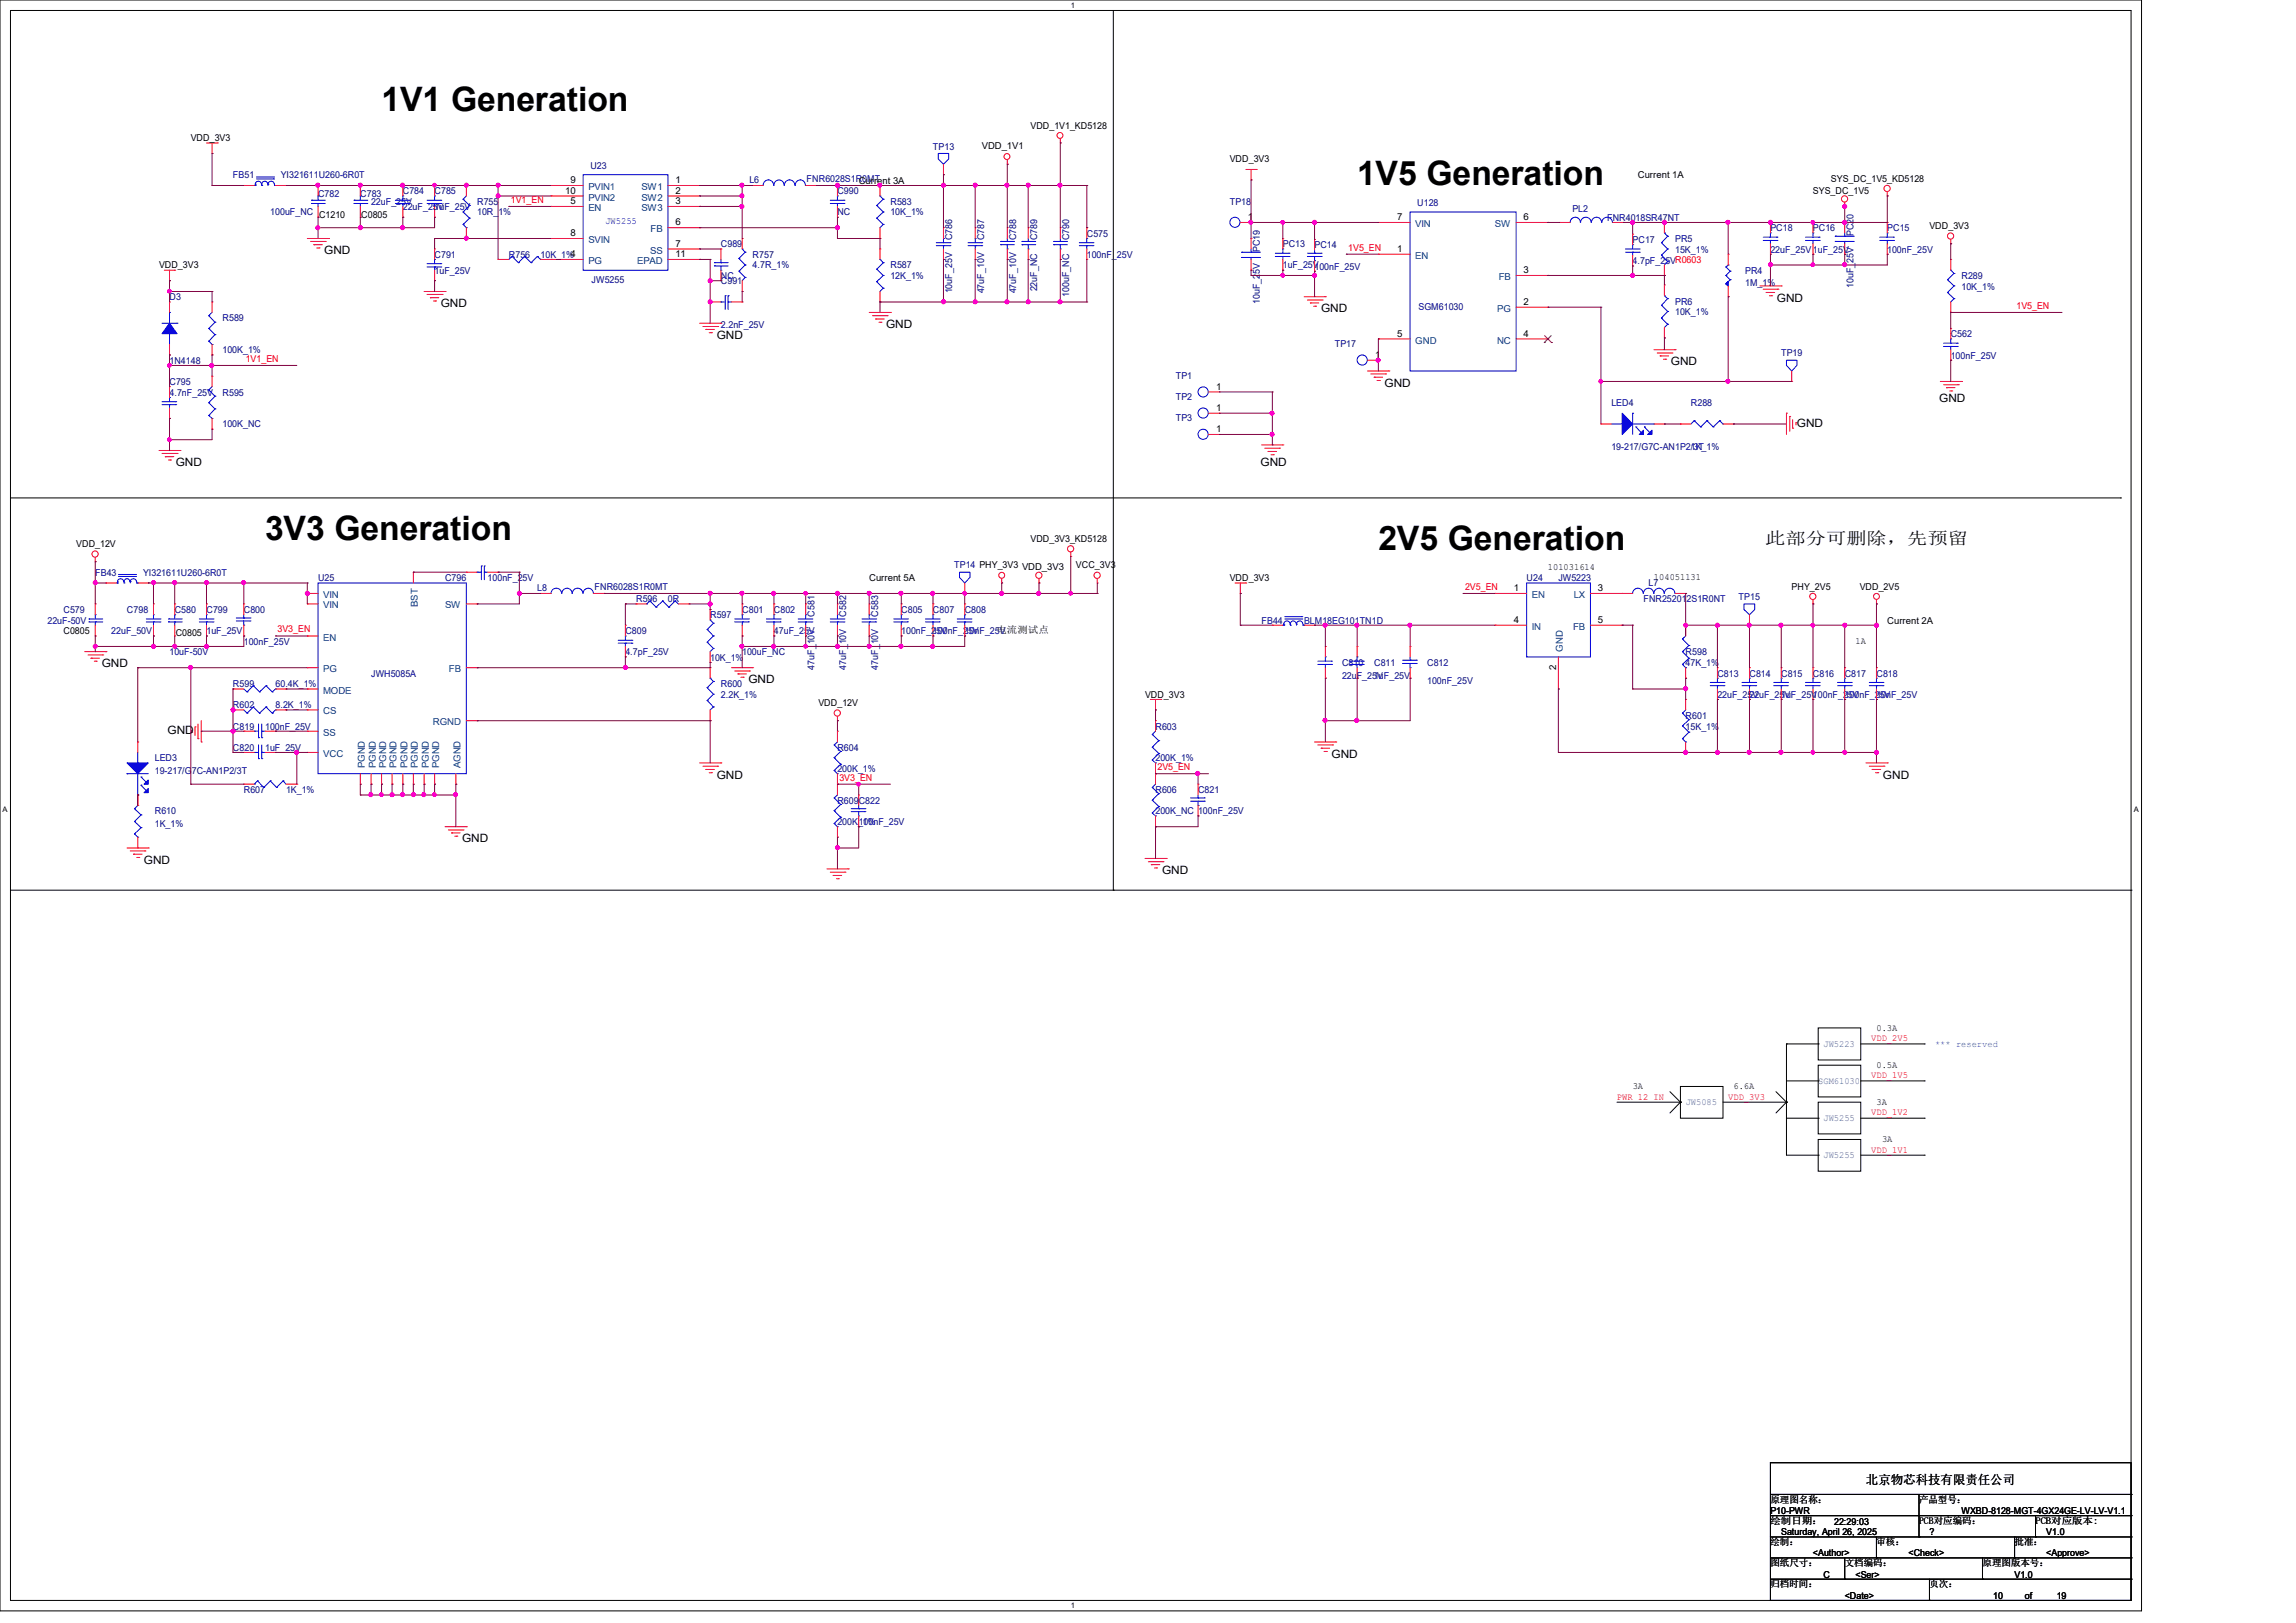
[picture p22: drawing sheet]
<svg xmlns="http://www.w3.org/2000/svg" width="297mm" height="210mm" viewBox="0 0 297 210" stroke-linecap="round" stroke-linejoin="round" font-family="sans-serif">
<defs><g id="words">
<g font-size="4.4">
<text x="49.4" y="14.3">1V1 Generation</text>
<text x="175.6" y="23.9">1V5 Generation</text>
<text x="34.3" y="69.8">3V3 Generation</text>
<text x="178.3" y="71.2">2V5 Generation</text>
</g>
<text font-size="2.2" x="228.3" y="70.4">此部分可删除，先预留</text>
<text font-size="1.6" x="241.4" y="192">北京物芯科技有限责任公司</text>
<g font-size="1.5">
<text x="42" y="32.9">GND</text>
<text x="57" y="39.8">GND</text>
<text x="170.9" y="40.4">GND</text>
<text x="229.9" y="39.1">GND</text>
<text x="92.7" y="43.9">GND</text>
<text x="114.6" y="42.5">GND</text>
<text x="216.2" y="47.3">GND</text>
<text x="179.1" y="50">GND</text>
<text x="250.9" y="52.1">GND</text>
<text x="232.5" y="55.2">GND</text>
<text x="22.7" y="60.3">GND</text>
<text x="163.1" y="60.3">GND</text>
<text x="13.2" y="86.4">GND</text>
<text x="96.8" y="88.4">GND</text>
<text x="21.7" y="95">GND</text>
<text x="92.7" y="100.8">GND</text>
<text x="172.3" y="98">GND</text>
<text x="243.6" y="100.8">GND</text>
<text x="18.6" y="111.8">GND</text>
<text x="59.8" y="109">GND</text>
<text x="150.3" y="113.1">GND</text>
</g>
<g font-size="1.2">
<text x="133.3" y="16.6">VDD_1V1_KD5128</text>
<text x="24.7" y="18.3">VDD_3V3</text>
<text x="73.8" y="23.7">9</text>
<text x="87.4" y="23.7">1</text>
<text x="111.1" y="23.7">Current 3A</text>
<text x="127" y="19.2">VDD_1V1</text>
<text x="159.1" y="21">VDD_3V3</text>
<text x="211.9" y="23.1">Current 1A</text>
<text x="236.8" y="23.5">SYS_DC_1V5_KD5128</text>
<text x="46.7" y="28.2">C0805</text>
<text x="73.1" y="25.1">10</text>
<text x="73.8" y="26.4">5</text>
<text x="87.4" y="25.1">2</text>
<text x="87.4" y="26.4">3</text>
<text x="87.4" y="29.2">6</text>
<text x="161.4" y="28.5">1</text>
<text x="180.8" y="28.5">7</text>
<text x="197.1" y="28.5">6</text>
<text x="234.5" y="25.1">SYS_DC_1V5</text>
<text x="249.6" y="29.7">VDD_3V3</text>
<text x="20.6" y="34.7">VDD_3V3</text>
<text x="73.8" y="30.6">8</text>
<text x="87.4" y="31.9">7</text>
<text x="87.4" y="33.3">11</text>
<text x="180.8" y="32.6">1</text>
<text x="197.1" y="35.3">3</text>
<text x="197.1" y="39.5">2</text>
<text x="177.9" y="46.3">1</text>
<text x="180.8" y="43.6">5</text>
<text x="197.1" y="43.6">4</text>
<text x="157.3" y="53.2">1</text>
<text x="157.3" y="50.4">1</text>
<text x="157.3" y="55.9">1</text>
<text x="9.9" y="70.8">VDD_12V</text>
<text x="133.3" y="70.1">VDD_3V3_KD5128</text>
<text x="112.4" y="75.2">Current 5A</text>
<text x="139.2" y="73.5">VCC_3V3</text>
<text x="159.1" y="75.2">VDD_3V3</text>
<text x="195.8" y="76.5">1</text>
<text x="200.2" y="73.7">101031614</text>
<text x="206.7" y="76.5">3</text>
<text x="214" y="75.1">104051131</text>
<text x="231.8" y="76.3">PHY_2V5</text>
<text x="240.6" y="76.3">VDD_2V5</text>
<text x="8.2" y="82">C0805</text>
<text x="22.7" y="82.3">C0805</text>
<text x="128.9" y="81.9">电流测试点</text>
<text x="195.8" y="80.6">4</text>
<text x="206.7" y="80.6">5</text>
<text x="240" y="83.3">1A</text>
<text x="244.1" y="80.7">Current 2A</text>
<text x="201.3" y="86.7" transform="rotate(-90 201.3 86.7)">2</text>
<text x="105.9" y="91.4">VDD_12V</text>
<text x="148.1" y="90.3">VDD_3V3</text>
<text x="242.7" y="133.3">0.3A</text>
<text x="211.2" y="140.9">3A</text>
<text x="224.2" y="140.9">6.6A</text>
<text x="242.7" y="138.2">0.5A</text>
<text x="242.7" y="143">3A</text>
<text x="243.5" y="147.7">3A</text>
<text x="229" y="195.9">P10-PWR</text>
<text x="229" y="194.4">原理图名称：</text>
<text x="229" y="197.2">绘制日期：</text>
<text x="237.3" y="197.3">22:29:03</text>
<text x="248.2" y="197.2">PCB对应编码：</text>
<text x="248.2" y="194.4">产品型号：</text>
<text x="253.7" y="195.9">WXBD-8128-MGT-4GX24GE-LV-LV-V1.1</text>
<text x="263.3" y="197.2">PCB对应版本:</text>
<text x="229" y="199.9">绘制：</text>
<text x="229" y="202.6">图纸尺寸：</text>
<text x="230.4" y="198.6">Saturday, April 26, 2025</text>
<text x="234.5" y="201.4">&lt;Author&gt;</text>
<text x="238.6" y="202.6">文档编码：</text>
<text x="242.7" y="199.9">审核：</text>
<text x="246.9" y="201.4">&lt;Check&gt;</text>
<text x="249.6" y="198.6">?</text>
<text x="256.5" y="202.6">原理图版本号：</text>
<text x="260.6" y="199.9">批准：</text>
<text x="264.7" y="198.6">V1.0</text>
<text x="264.7" y="201.4">&lt;Approve&gt;</text>
<text x="229" y="205.4">归档时间：</text>
<text x="235.9" y="204.1">C</text>
<text x="238.6" y="206.9">&lt;Date&gt;</text>
<text x="240" y="204.1">&lt;Ser&gt;</text>
<text x="249.6" y="205.4">页次：</text>
<text x="257.8" y="206.9">10</text>
<text x="260.6" y="204.1">V1.0</text>
<text x="262" y="206.9">of</text>
<text x="266.1" y="206.9">19</text>
</g>
<g font-size="1.2" fill="#000080">
<text x="30.1" y="23.1">FB51</text>
<text x="36.3" y="23.1">YI321611U260-6R0T</text>
<text x="76.4" y="21.8">U23</text>
<text x="96.9" y="23.6">L6</text>
<text x="104.3" y="23.5">FNR6028S1R0MT</text>
<text x="120.7" y="19.4">TP13</text>
<text x="35" y="27.9">100uF_NC C1210</text>
<text x="41.1" y="25.5">C782</text>
<text x="46.6" y="25.5">C783</text>
<text x="48" y="26.5">22uF_25V</text>
<text x="52.1" y="25.1">C784</text>
<text x="52.1" y="27.2">22uF_25V</text>
<text x="56.2" y="25.1">C785</text>
<text x="56.2" y="27.2">1uF_25V</text>
<text x="61.7" y="26.5">R755</text>
<text x="61.7" y="27.9">10R_1%</text>
<text x="108.3" y="25.1">C990</text>
<text x="108.3" y="27.9">NC</text>
<text x="115.2" y="26.5">R583</text>
<text x="115.2" y="27.9">10K_1%</text>
<text x="159.1" y="26.5">TP18</text>
<text x="183.3" y="26.6">U128</text>
<text x="203.4" y="27.5">PL2</text>
<text x="207.9" y="28.6">FNR4018SR47NT</text>
<text x="229" y="29.9">PC18</text>
<text x="234.5" y="29.9">PC16</text>
<text x="244.1" y="29.9">PC15</text>
<text x="56.2" y="33.4">C791</text>
<text x="56.2" y="35.4">1uF_25V</text>
<text x="65.8" y="33.4">R756</text>
<text x="69.9" y="33.4">10K_1%4</text>
<text x="93.3" y="32">C989</text>
<text x="97.4" y="33.4">R757</text>
<text x="97.4" y="34.7">4.7R_1%</text>
<text x="115.2" y="34.7">R587</text>
<text x="123.2" y="31.1" transform="rotate(-90 123.2 31.1)">C786</text>
<text x="127.3" y="31.1" transform="rotate(-90 127.3 31.1)">C787</text>
<text x="131.4" y="31.1" transform="rotate(-90 131.4 31.1)">C788</text>
<text x="134.2" y="31.1" transform="rotate(-90 134.2 31.1)">C789</text>
<text x="138.3" y="31.1" transform="rotate(-90 138.3 31.1)">C790</text>
<text x="140.6" y="30.6">C575</text>
<text x="140.6" y="33.4">100nF_25V</text>
<text x="163" y="32.6" transform="rotate(-90 163 32.6)">PC19</text>
<text x="165.9" y="32">PC13</text>
<text x="165.9" y="34.7">1uF_25V100nF_25V</text>
<text x="170" y="32.1">PC14</text>
<text x="211.2" y="31.5">PC17</text>
<text x="211.2" y="34.2">4.7pF_25VR0603</text>
<text x="216.7" y="31.3">PR5</text>
<text x="216.7" y="32.7">15K_1%</text>
<text x="225.8" y="35.4">PR4</text>
<text x="229" y="32.7">22uF_25V1uF_25V</text>
<text x="239.8" y="30.6" transform="rotate(-90 239.8 30.6)">PC20</text>
<text x="244.1" y="32.7">100nF_25V</text>
<text x="21.9" y="38.9">D3</text>
<text x="28.8" y="41.6">R589</text>
<text x="76.5" y="36.7">JW5255</text>
<text x="93.3" y="36.1">NC</text>
<text x="93.3" y="36.8">C991</text>
<text x="115.2" y="36.1">12K_1%</text>
<text x="123.2" y="38" transform="rotate(-90 123.2 38)">10uF_25V</text>
<text x="127.3" y="38" transform="rotate(-90 127.3 38)">47uF_10V</text>
<text x="131.4" y="38" transform="rotate(-90 131.4 38)">47uF_10V</text>
<text x="134.2" y="37.7" transform="rotate(-90 134.2 37.7)">22uF_NC</text>
<text x="138.3" y="38.4" transform="rotate(-90 138.3 38.4)">100uF_NC</text>
<text x="163" y="39.3" transform="rotate(-90 163 39.3)">10uF_25V</text>
<text x="183.5" y="40.1">SGM61030</text>
<text x="216.7" y="39.4">PR6</text>
<text x="216.7" y="40.8">10K_1%</text>
<text x="225.8" y="37">1M_1%</text>
<text x="239.8" y="37.3" transform="rotate(-90 239.8 37.3)">10uF_25V</text>
<text x="253.7" y="36.1">R289</text>
<text x="253.7" y="37.5">10K_1%</text>
<text x="21.9" y="47.1">1N4148</text>
<text x="28.8" y="45.7">100K_1%</text>
<text x="93.3" y="42.4">2.2nF_25V</text>
<text x="172.7" y="44.9">TP17</text>
<text x="230.4" y="46.1">TP19</text>
<text x="252.3" y="43.6">C562</text>
<text x="252.3" y="46.4">100nF_25V</text>
<text x="21.9" y="49.8">C795</text>
<text x="21.9" y="51.2">4.7nF_25V</text>
<text x="28.8" y="51.2">R595</text>
<text x="152.1" y="51.7">TP2</text>
<text x="152.1" y="49">TP1</text>
<text x="208.4" y="52.6">LED4</text>
<text x="218.7" y="52.6">R288</text>
<text x="28.8" y="55.3">100K_NC</text>
<text x="152.1" y="54.5">TP3</text>
<text x="208.4" y="58.2">19-217/G7C-AN1P2/3T</text>
<text x="218.7" y="58.2">1K_1%</text>
<text x="12.3" y="74.5">FB43</text>
<text x="18.5" y="74.5">YI321611U260-6R0T</text>
<text x="41.1" y="75.2">U25</text>
<text x="57.6" y="75.2">C796</text>
<text x="63.1" y="75.2">100nF_25V</text>
<text x="69.5" y="76.4">L8</text>
<text x="76.9" y="76.3">FNR6028S1R0MT</text>
<text x="82.3" y="77.9">R596</text>
<text x="86.4" y="77.9">0R</text>
<text x="123.4" y="73.5">TP14 PHY_3V3 VDD_3V3</text>
<text x="197.5" y="75.2">U24</text>
<text x="201.6" y="75.2">JW5223</text>
<text x="212.6" y="77.9">FNR252012S1R0NT</text>
<text x="213.3" y="75.9">L7</text>
<text x="224.9" y="77.7">TP15</text>
<text x="6.1" y="80.7">22uF-50V</text>
<text x="8.2" y="79.3">C579</text>
<text x="14.4" y="82">22uF_50V</text>
<text x="16.4" y="79.3">C798</text>
<text x="22.6" y="79.3">C580</text>
<text x="26.7" y="79.3">C799</text>
<text x="26.7" y="82">1uF_25V</text>
<text x="31.5" y="79.3">C800</text>
<text x="31.5" y="83.4">100nF_25V</text>
<text x="80.9" y="82">C809</text>
<text x="91.9" y="80">R597</text>
<text x="96" y="79.3">C801</text>
<text x="100.1" y="79.3">C802</text>
<text x="100.1" y="82">47uF_25V</text>
<text x="105.4" y="79.8" transform="rotate(-90 105.4 79.8)">C581</text>
<text x="109.5" y="79.8" transform="rotate(-90 109.5 79.8)">C582</text>
<text x="113.6" y="79.8" transform="rotate(-90 113.6 79.8)">C583</text>
<text x="116.6" y="79.3">C805</text>
<text x="116.6" y="82">100nF_25V</text>
<text x="120.7" y="79.3">C807</text>
<text x="120.7" y="82">100nF_25V</text>
<text x="124.8" y="79.3">C808</text>
<text x="124.8" y="82">10nF_25V</text>
<text x="163.2" y="80.7">FB44</text>
<text x="168.7" y="80.7">BLM18EG101TN1D</text>
<text x="21.9" y="84.8">10uF-50V</text>
<text x="30.1" y="88.9">R599</text>
<text x="35.6" y="88.9">60.4K_1%</text>
<text x="48" y="87.5">JWH5085A</text>
<text x="80.9" y="84.8">4.7pF_25V</text>
<text x="91.9" y="85.5">10K_1%</text>
<text x="93.3" y="88.9">R600</text>
<text x="96" y="84.8">100uF_NC</text>
<text x="105.4" y="86.7" transform="rotate(-90 105.4 86.7)">47uF_10V</text>
<text x="109.5" y="86.7" transform="rotate(-90 109.5 86.7)">47uF_10V</text>
<text x="113.6" y="86.7" transform="rotate(-90 113.6 86.7)">47uF_10V</text>
<text x="173.6" y="86.1">C810</text>
<text x="173.6" y="87.8">22uF_25V</text>
<text x="177.8" y="86.1">C811</text>
<text x="177.8" y="87.8">1uF_25V</text>
<text x="184.6" y="86.1">C812</text>
<text x="184.6" y="88.5">100nF_25V</text>
<text x="218.1" y="84.8">R598</text>
<text x="218.1" y="86.1">47K_1%</text>
<text x="222.2" y="87.5">C813</text>
<text x="226.3" y="87.5">C814</text>
<text x="230.4" y="87.5">C815</text>
<text x="234.5" y="87.5">C816</text>
<text x="238.6" y="87.5">C817</text>
<text x="242.7" y="87.5">C818</text>
<text x="30.1" y="91.7">R602</text>
<text x="30.1" y="94.4">C819</text>
<text x="34.3" y="94.4">100nF_25V</text>
<text x="35.6" y="91.7">8.2K_1%</text>
<text x="93.3" y="90.3">2.2K_1%</text>
<text x="149.5" y="94.4">R603</text>
<text x="218.1" y="93">R601</text>
<text x="218.1" y="94.4">15K_1%</text>
<text x="222.2" y="90.3">22uF_25V</text>
<text x="226.3" y="90.3">22uF_25V</text>
<text x="230.4" y="90.3">1uF_25V100nF_25V</text>
<text x="238.6" y="90.3">100nF_25V</text>
<text x="242.7" y="90.3">10nF_25V</text>
<text x="20" y="98.5">LED3</text>
<text x="20" y="100.2">19-217/G7C-AN1P2/3T</text>
<text x="30.1" y="97.2">C820</text>
<text x="34.3" y="97.2">1uF_25V</text>
<text x="108.3" y="97.2">R604</text>
<text x="108.3" y="99.9">200K_1%</text>
<text x="149.5" y="98.5">200K_1%</text>
<text x="20" y="105.4">R610</text>
<text x="20" y="107">1K_1%</text>
<text x="31.5" y="102.6">R607</text>
<text x="37" y="102.6">1K_1%</text>
<text x="108.3" y="104">R609C822</text>
<text x="108.3" y="106.7">200K_1%</text>
<text x="111.1" y="106.7">100nF_25V</text>
<text x="149.5" y="102.6">R606</text>
<text x="149.5" y="105.4">200K_NC 100nF_25V</text>
<text x="155" y="102.6">C821</text>
</g>
<g font-size="1.2" fill="#f00">
<text x="66.1" y="26.2">1V1_EN</text>
<text x="174.4" y="32.4">1V5_EN</text>
<text x="260.9" y="40">1V5_EN</text>
<text x="31.8" y="46.8">1V1_EN</text>
<text x="189.5" y="76.3">2V5_EN</text>
<text x="35.9" y="81.8">3V3_EN</text>
<text x="108.6" y="101">3V3_EN</text>
<text x="149.7" y="99.7">2V5_EN</text>
<text x="242.1" y="134.7">VDD_2V5</text>
<text x="209.2" y="142.3">PWR 12 IN</text>
<text x="223.6" y="142.3">VDD_3V3</text>
<text x="242.1" y="139.5">VDD_1V5</text>
<text x="242.1" y="144.3">VDD_1V2</text>
<text x="242.1" y="149.1">VDD_1V1</text>
</g>
<g font-size="1.2" fill="#004080">
<text x="76.1" y="27.3">EN</text>
<text x="76.1" y="24.6">PVIN1</text>
<text x="76.1" y="25.9">PVIN2</text>
<text x="83" y="24.6">SW1</text>
<text x="83" y="25.9">SW2</text>
<text x="83" y="27.3">SW3</text>
<text x="183.1" y="29.4">VIN</text>
<text x="193.4" y="29.4">SW</text>
<text x="76.1" y="34.2">PG</text>
<text x="76.1" y="31.5">SVIN</text>
<text x="82.4" y="34.2">EPAD</text>
<text x="84.1" y="32.8">SS</text>
<text x="84.2" y="30.1">FB</text>
<text x="183.1" y="33.5">EN</text>
<text x="193.7" y="40.3">PG</text>
<text x="193.9" y="36.2">FB</text>
<text x="183.1" y="44.4">GND</text>
<text x="193.7" y="44.4">NC</text>
<text x="41.8" y="77.4">VIN</text>
<text x="198.2" y="77.4">EN</text>
<text x="203.6" y="77.4">LX</text>
<text x="41.8" y="82.9">EN</text>
<text x="41.8" y="78.7">VIN</text>
<text x="54.1" y="78.6" transform="rotate(-90 54.1 78.6)">BST</text>
<text x="57.6" y="78.7">SW</text>
<text x="198.2" y="81.5">IN</text>
<text x="203.5" y="81.5">FB</text>
<text x="41.8" y="89.7">MODE</text>
<text x="41.8" y="87">PG</text>
<text x="58.1" y="87">FB</text>
<text x="202.2" y="84.3" transform="rotate(-90 202.2 84.3)">GND</text>
<text x="41.8" y="92.5">CS</text>
<text x="41.8" y="95.2">SS</text>
<text x="56" y="93.9">RGND</text>
<text x="41.8" y="98">VCC</text>
<text x="47.2" y="99.4" transform="rotate(-90 47.2 99.4)">PGND</text>
<text x="48.6" y="99.4" transform="rotate(-90 48.6 99.4)">PGND</text>
<text x="50" y="99.4" transform="rotate(-90 50 99.4)">PGND</text>
<text x="51.3" y="99.4" transform="rotate(-90 51.3 99.4)">PGND</text>
<text x="52.7" y="99.4" transform="rotate(-90 52.7 99.4)">PGND</text>
<text x="54.1" y="99.4" transform="rotate(-90 54.1 99.4)">PGND</text>
<text x="55.5" y="99.4" transform="rotate(-90 55.5 99.4)">PGND</text>
<text x="56.8" y="99.4" transform="rotate(-90 56.8 99.4)">PGND</text>
<text x="59.6" y="99.4" transform="rotate(-90 59.6 99.4)">AGND</text>
</g>
<text font-size="1.2" fill="#00f" x="78.3" y="29">JW5255</text>
<g font-size="1.2" fill="#408080">
<text x="235.9" y="135.4">JW5223</text>
<text x="218.1" y="143">JW5085</text>
<text x="235.2" y="140.2">SGM61030</text>
<text x="235.9" y="145">JW5255</text>
<text x="235.9" y="149.8">JW5255</text>
</g>
<text font-size="1.2" fill="#0080ff" x="250.3" y="135.4">*** reserved</text>
<g font-size="1">
<text x="138.5" y="1">1</text>
<text x=".3" y="105.1">A</text>
<text x="276" y="105.1">A</text>
<text x="138.5" y="208.1">1</text>
</g>
</g></defs>
<path d="M0 0h277v208.4h-277zM1.4 1.4h274.3v205.7h-274.3z" fill="none" stroke="#000" stroke-width=".13"/>
<g fill="#fff">
<path d="M138.5 .1h.6v1.1h-.6z"/>
<path d="M138.5 207.2h.6v1.1h-.6z"/>
<path d="M.3 104.2h.7v1.1h-.7z"/>
<path d="M276 104.2h.6v1.1h-.6z"/>
</g>
<g fill="none" stroke="#000" stroke-width=".13">
<path d="M144 1.4v113.8M1.4 64.4h272.9M274.3 64.4h.1M1.4 115.2h274.3M144 115.2h.1M275.7 115.2h.1M231.1 135.1h.1M231.1 135.1v14.4h4.1M231.1 135.1h4.1M231.1 139.9h4.1M235.2 133h5.5v4.2h-5.5zM235.2 137.8h5.5v4.1h-5.5z"/>
<path d="M235.2 135.1h.1M235.2 139.9h.1M240.7 135.1h8.2M240.7 139.9h8.2M248.9 135.1h.1M248.9 139.9h.1M209.2 142.6h8.2M216 141.3l1.4 1.3M217.4 140.6h5.5v4.1h-5.5zM217.4 142.6h.1M217.4 142.6l-1.4 1.4M222.9 142.6h8.2"/>
<path d="M229.7 141.3l1.4 1.3M231.1 142.6h.1M231.1 142.6l-1.4 1.4M231.1 144.7h4.1M235.2 142.6h5.5v4.1h-5.5zM235.2 147.4h5.5v4.2h-5.5zM235.2 149.5h.1M235.2 144.7h.1M240.7 149.5h8.2M240.7 144.7h8.2M248.9 144.7h.1M248.9 149.5h.1"/>
<path d="M229 189.3h46.7v17.8h-46.7zM229 193.4h46.7M229 196.1h46.7M229 198.9h46.7M242.7 198.9v2.7M248.2 196.1h.1M248.2 198.9h.1M248.2 193.4v5.5M260.6 198.9v2.7M263.3 198.9h.1M263.3 196.1v2.8M275.7 193.4h.1"/>
<path d="M275.7 196.1h.1M275.7 198.9h.1M229 201.6h46.7M229 204.3h46.7M238.6 204.3h.1M238.6 201.6v2.7M242.7 201.6h.1M249.6 207.1h.1M249.6 204.3v2.8M256.5 204.3h.1M256.5 201.6v2.7M260.6 201.6h.1"/>
<path d="M275.7 201.6h.1M275.7 204.3h.1"/>
</g>
<g fill="none" stroke="#f00" stroke-width=".13">
<path d="M26.7 18.5h1.4M27.4 19.9h.1M27.4 18.5v1.4M28.1 18.5h.1M137.2 18.5h.1M137.2 17.9v.6M21.3 35h1.3M21.9 36.3h.1M21.9 39.1h.1M21.9 35v1.3M21.9 39.1v1.3M22.6 35h.1"/>
<path d="M27.4 39.1h.1M27.4 39.1v1.3M31.5 24h.1M31.5 24h1.4M35.6 24h1.4M37 24h.1M39.8 30.9h2.7M40.2 31.2h1.9M40.6 31.7h.1M40.6 31.7h1.1M41 32.1h.3M41.1 24h.1"/>
<path d="M41.1 28.1h.1M41.1 24v1.4M41.1 26.7v1.4M41.3 32.1h.1M42.1 31.2h.1M42.5 30.9h.1M46.6 24h.1M46.6 28.1h.1M46.6 24v1.4M46.6 26.7v1.4M52.1 24h.1M52.1 28.1h.1"/>
<path d="M52.1 24v1.4M52.1 26.7v1.4M54.9 37.7h2.7M55.2 38.1h2M55.7 38.5h.1M55.7 38.5h1.1M56.1 38.9h.2M56.2 24h.1M56.2 28.1h.1M56.2 32.2h.1M56.2 36.3h.1M56.2 24v1.4"/>
<path d="M56.2 26.7v1.4M56.2 32.2v1.4M56.2 35v1.3M56.3 38.9h.1M57.2 38.1h.1M57.6 37.7h.1M60.3 24h.1M60.3 30.9h.1M60.3 24v1.4M60.3 29.5v1.4M64.4 33.6h.1M64.4 33.6h1.4"/>
<path d="M69.9 33.6h5.5M71.3 33.6h.1M71.3 26.7h.1M71.3 30.9h.1M71.3 24h.1M71.3 25.4h.1M71.3 30.9h4.1M71.3 24h4.1M71.3 25.4h4.1M71.3 26.7h4.1M86.4 24h4.1M86.4 25.4h4.1"/>
<path d="M86.4 26.7h4.1M86.4 33.6h4.1M86.4 29.5h4.1M86.4 32.2h4.1M90.5 24h.1M90.5 25.4h.1M90.5 26.7h.1M90.5 29.5h.1M90.5 32.2h.1M90.5 33.6h.1M91.9 39.1h.1M91.9 39.1h1.4"/>
<path d="M93.3 36.3h.1M93.3 32.2h.1M93.3 32.2v1.4M93.3 35v1.3M94.6 39.1h1.4M96 37.7h.1M96 30.9h.1M96 39.1h.1M96 30.9v1.3M96 36.3v1.4M97.4 24h.1M97.4 24h1.3"/>
<path d="M104.2 24h1.4M105.6 24h.1M108.3 24h.1M108.3 28.1h.1M108.3 24v1.4M108.3 26.7v1.4M113.8 39.1h.1M113.8 32.2h.1M113.8 30.9h.1M113.8 24h.1M113.8 24v1.4M113.8 29.5v1.4"/>
<path d="M113.8 32.2v1.4M113.8 37.7v1.4M122 29.5h.1M122 33.6h.1M122 22.6h.1M122 21.3v1.3M122 29.5v1.4M122 32.2v1.4M126.2 29.5h.1M126.2 33.6h.1M126.2 29.5v1.4M126.2 32.2v1.4"/>
<path d="M130.3 21.3h.1M130.3 33.6h.1M130.3 29.5h.1M130.3 20.7v.6M130.3 29.5v1.4M130.3 32.2v1.4M133 33.6h.1M133 29.5h.1M133 29.5v1.4M133 32.2v1.4M137.2 33.6h.1M137.2 29.5h.1"/>
<path d="M137.2 29.5v1.4M137.2 32.2v1.4M140.6 29.5h.1M140.6 33.6h.1M140.6 29.5v1.4M140.6 32.2v1.4M160.4 28.8h1.4M161.2 21.9h1.3M161.8 23.3h.1M161.8 28.8h.1M161.8 35h.1M161.8 30.9h.1"/>
<path d="M161.8 21.9v1.4M161.8 30.9v1.3M161.8 33.6v1.4M162.5 21.9h.1M165.9 30.9h.1M165.9 35h.1M165.9 30.9v1.3M165.9 33.6v1.4M168.7 38.4h2.8M169.1 38.8h1.9M169.5 39.2h.1M169.5 39.2h1.1"/>
<path d="M169.9 39.6h.3M170.1 35.1h.1M170.1 31h.1M170.1 31v1.3M170.1 33.7v1.4M170.2 39.6h.1M171 38.8h.1M171.5 38.4h.1M178.3 28.8h.1M178.3 32.9h.1M178.3 28.8h4.1M178.3 32.9h4.1"/>
<path d="M196.1 28.8h4.1M196.1 35.6h4.1M196.1 39.8h4.1M200.2 28.8h.1M200.2 35.6h.1M200.2 39.8h.1M201.8 28.8h.1M201.8 28.8h1.3M208.6 28.8h1.4M210 28.8h.1M211.2 30.3h.1M211.2 34.4h.1"/>
<path d="M211.2 30.3v1.4M211.2 33v1.4M215.3 35.6h.1M215.3 28.8h.1M215.3 36.9h.1M215.3 28.8v1.3M215.3 34.3v1.3M215.3 36.9v1.4M223.6 38.4h.1M223.6 32.9h.1M223.6 32.9v1.4M223.6 37v1.4"/>
<path d="M227.7 37h2.7M228.1 37.4h1.9M228.5 37.8h.1M228.5 37.8h1.1M228.9 38.3h.3M229 28.8h.1M229 32.9h.1M229 28.8v1.3M229 31.5v1.4M229.2 38.3h.1M230 37.4h.1M230.4 37h.1"/>
<path d="M234.5 28.8h.1M234.5 32.9h.1M234.5 28.8v1.3M234.5 31.5v1.4M238.6 26.7h.1M238.6 32.9h.1M238.6 28.8h.1M238.6 26.2v.5M238.6 28.8v1.3M238.6 31.5v1.4M244.1 25.4h.1M244.1 28.8h.1"/>
<path d="M244.1 32.9h.1M244.1 24.8v.6M244.1 28.8v1.3M244.1 31.5v1.4M252.3 31.5h.1M252.3 33.6h.1M252.3 31v.5M252.3 33.6v1.4M252.3 39.1v1.3M20.6 58.3h2.7M21 58.7h1.9M21.4 59.1h.1"/>
<path d="M21.4 59.1h1.1M21.8 59.5h.3M21.9 50h.1M21.9 54.1h.1M21.9 45.9h.1M21.9 44.6v1.3M21.9 50v1.4M21.9 52.8v1.3M22.1 59.5h.1M22.9 58.7h.1M23.3 58.3h.1M27.4 45.9h.1"/>
<path d="M27.4 48.7h.1M27.4 55.5h.1M27.4 44.6v1.3M27.4 48.7v1.3M27.4 54.1v1.4M90.5 41.8h2.8M90.9 42.2h1.9M91.3 42.6h.1M91.3 42.6h1.1M91.7 43.1h.3M92 43.1h.1M92.8 42.2h.1"/>
<path d="M93.3 41.8h.1M112.4 40.4h2.8M112.9 40.9h1.9M113.3 41.3h.1M113.3 41.3h1.1M113.7 41.7h.3M114 41.7h.1M114.8 40.9h.1M115.2 40.4h.1M156.3 53.5h1.4M156.3 56.2h1.4M156.3 50.7h1.4"/>
<path d="M157.7 53.5h.1M157.7 56.2h.1M157.7 50.7h.1M163.2 57.6h2.7M163.6 58h1.9M164 58.4h.1M164 58.4h1.1M164.4 58.8h.3M164.7 58.8h.1M165.5 58h.1M165.9 57.6h.1M176.9 48h2.8"/>
<path d="M176.9 46.6h1.4M177.3 48.4h1.9M177.8 48.8h.1M177.8 48.8h1.1M178.1 49.2h.3M178.3 46.6h.1M178.3 43.9h.1M178.3 43.9h4.1M178.4 49.2h.1M179.2 48.4h.1M179.7 48h.1M196.1 43.9h4.1"/>
<path d="M200.2 43.9h.1M207.1 54.9h.1M207.1 54.9h1.3M214 45.3h2.7M214 54.9h1.3M214.4 45.7h1.9M214.8 46.1h.1M214.8 46.1h1.1M215.2 46.5h.3M215.3 43.7h.1M215.3 54.9h.1M215.3 42.4v1.3"/>
<path d="M215.5 46.5h.1M216.3 45.7h.1M216.7 45.3h.1M217.4 54.9h.1M217.4 54.9h1.3M222.9 54.9h1.3M224.2 54.9h.1M231.1 53.5h.1M231.1 53.5v2.7M231.5 53.9h.1M231.5 53.9v1.9M231.8 49.4h.1"/>
<path d="M231.8 48v1.4M231.9 55.4h.1M231.9 54.3v1.1M232.3 54.7h.1M232.3 54.7v.3M251 49.4h2.7M251.4 49.8h1.9M251.8 50.2h.1M251.8 50.2h1.1M252.2 50.6h.3M252.3 40.4h.1M252.3 42.5h.1"/>
<path d="M252.3 46.6h.1M252.3 42.5v1.4M252.3 45.3v1.3M252.5 50.6h.1M253.3 49.8h.1M253.7 49.4h.1M12.3 72.7h.1M12.3 78.1h.1M12.3 72.1v.6M12.3 78.1v1.4M13.7 75.4h.1M13.7 75.4h1.4"/>
<path d="M17.8 75.4h1.4M19.2 75.4h.1M19.9 78.1h.1M19.9 78.1v1.4M22.6 78.1h.1M22.6 78.1v1.4M26.7 78.1h.1M26.7 78.1v1.4M31.5 78.1h.1M31.5 78.1v1.4M39.8 76.8h.1M39.8 78.1h.1"/>
<path d="M39.8 76.8h1.3M39.8 78.1h1.3M53.5 74h.1M53.5 74v1.4M60.3 74h.1M60.3 78.1h1.4M60.3 74h1.4M61.7 78.1h.1M63.1 74h1.3M64.4 74h.1M69.9 76.8h.1M69.9 76.8h1.4"/>
<path d="M76.8 76.8h1.3M78.1 76.8h.1M82.3 78.1h.1M82.3 78.1h1.4M87.8 78.1h1.4M89.2 78.1h.1M91.9 78.9h.1M91.9 78.9v1.3M96 78.1h.1M96 78.1v1.4M100.1 78.1h.1M100.1 78.1v1.4"/>
<path d="M104.2 78.1h.1M104.2 78.1v1.4M108.3 78.1h.1M108.3 78.1v1.4M112.4 78.1h.1M112.4 78.1v1.4M116.6 78.1h.1M116.6 78.1v1.4M120.7 78.1h.1M120.7 78.1v1.4M124.8 76.8h.1M124.8 78.1h.1"/>
<path d="M124.8 75.4v1.4M124.8 78.1v1.4M129.6 75.4h.1M129.6 74.9v.5M134.4 75.4h.1M134.4 74.9v.5M138.5 72h.1M138.5 71.5v.5M141.9 75.4h.1M141.9 74.9v.5M159.8 75.4h1.4M160.4 76.8h.1"/>
<path d="M160.4 75.4v1.4M161.2 75.4h.1M193.4 76.8h.1M193.4 76.8h4.1M205.7 76.8h5.5M209.8 76.8h.1M216.7 76.8h1.4M218.1 76.8h.1M226.3 79.5v1.4M234.5 78.1h.1M234.5 77.6v.5M242.7 78.1h.1"/>
<path d="M242.7 77.6v.5M11 84.3h2.7M11.4 84.8h1.9M11.8 85.2h.1M11.8 85.2h1.1M12.2 85.6h.2M12.3 82.3h.1M12.3 80.9v1.4M12.4 85.6h.1M13.3 84.8h.1M13.7 84.3h.1M17.8 96h.1"/>
<path d="M17.8 96v1.4M19.9 82.3h.1M19.9 80.9v1.4M22.6 82.3h.1M22.6 80.9v1.4M24.8 94.7h.1M24.8 94.5v.2M25.2 94.1h.1M25.2 94.1v1.1M25.6 95.6h.1M25.6 93.7v1.9M26 96h.1"/>
<path d="M26 93.3v2.7M26.7 82.3h.1M26.7 80.9v1.4M30.1 91.9h.1M30.1 89.2h.1M30.1 91.9h1.4M30.1 89.2h1.4M31.5 97.4h.1M31.5 82.3h.1M31.5 94.6h.1M31.5 97.4h1.4M31.5 80.9v1.4"/>
<path d="M31.5 94.6h1.4M34.3 97.4h1.3M34.3 94.6h1.3M35.6 97.4h.1M35.6 94.6h.1M35.6 91.9h1.4M35.6 89.2h1.4M37 91.9h.1M37 89.2h.1M39.8 91.9h.1M39.8 89.2h.1M39.8 94.6h.1"/>
<path d="M39.8 82.3h.1M39.8 86.4h.1M39.8 97.4h.1M39.8 86.4h1.3M39.8 91.9h1.3M39.8 97.4h1.3M39.8 89.2h1.3M39.8 94.6h1.3M39.8 82.3h1.3M60.3 86.4h1.4M60.3 93.3h1.4M61.7 93.3h.1"/>
<path d="M61.7 86.4h.1M80.9 80.9h.1M80.9 85h.1M80.9 80.9v1.4M80.9 83.7v1.3M90.5 98.7h2.8M90.9 99.1h1.9M91.3 99.6h.1M91.3 99.6h1.1M91.7 100h.3M91.9 93.3h.1M91.9 86.4h.1"/>
<path d="M91.9 85.7h.1M91.9 84.3v1.4M91.9 86.4v1.4M91.9 91.9v1.4M92 100h.1M92.8 99.1h.1M93.3 98.7h.1M94.6 86.4h2.8M95 86.8h1.9M95.5 87.2h.1M95.5 87.2h1.1M95.8 87.6h.3"/>
<path d="M96 82.3h.1M96 80.9v1.4M96.1 87.6h.1M96.9 86.8h.1M97.4 86.4h.1M100.1 82.3h.1M100.1 80.9v1.4M104.2 82.3h.1M104.2 80.9v1.4M108.3 93.3h.1M108.3 94.6h.1M108.3 82.3h.1"/>
<path d="M108.3 80.9v1.4M108.3 92.7v.6M108.3 94.6v1.4M112.4 82.3h.1M112.4 80.9v1.4M116.6 82.3h.1M116.6 80.9v1.4M120.7 82.3h.1M120.7 80.9v1.4M124.8 82.3h.1M124.8 80.9v1.4M148.8 90.5h1.4"/>
<path d="M149.5 91.9h.1M149.5 93.3h.1M149.5 90.5v1.4M149.5 93.3v1.3M149.5 98.7v2.8M150.2 90.5h.1M164.6 80.9h.1M164.6 80.9h1.3M168.7 80.9h1.4M170.1 80.9h.1M170.1 96h2.7M170.5 96.4h1.9"/>
<path d="M170.9 96.8h.1M170.9 96.8h1.1M171.3 97.2h.3M171.5 83.7h.1M171.5 87.8h.1M171.5 83.7v1.3M171.5 86.4v1.4M171.6 97.2h.1M172.4 96.4h.1M172.8 96h.1M175.6 83.7h.1M175.6 87.8h.1"/>
<path d="M175.6 83.7v1.3M175.6 86.4v1.4M182.4 87.8h.1M182.4 83.7h.1M182.4 83.7v1.3M182.4 86.4v1.4M193.4 80.9h.1M193.4 80.9h4.1M201.6 89.2h.1M201.6 85v4.2M205.7 80.9h4.1M209.8 80.9h.1"/>
<path d="M218.1 80.9h.1M218.1 87.8h.1M218.1 90.5h.1M218.1 97.4h.1M218.1 80.9v1.4M218.1 86.4v1.4M218.1 90.5v1.4M218.1 96v1.4M222.2 86.4h.1M222.2 90.5h.1M222.2 86.4v1.4M222.2 89.2v1.3"/>
<path d="M226.3 80.9h.1M226.3 86.4h.1M226.3 90.5h.1M226.3 86.4v1.4M226.3 89.2v1.3M230.4 86.4h.1M230.4 90.5h.1M230.4 86.4v1.4M230.4 89.2v1.3M234.5 86.4h.1M234.5 90.5h.1M234.5 86.4v1.4"/>
<path d="M234.5 89.2v1.3M238.6 86.4h.1M238.6 90.5h.1M238.6 86.4v1.4M238.6 89.2v1.3M241.4 98.7h2.7M241.8 99.1h1.9M242.2 99.6h.1M242.2 99.6h1.1M242.6 100h.3M242.7 86.4h.1M242.7 90.5h.1"/>
<path d="M242.7 86.4v1.4M242.7 89.2v1.3M242.9 100h.1M243.7 99.1h.1M244.1 98.7h.1M16.4 109.7h2.8M16.8 110.1h2M17.3 110.5h.1M17.3 110.5h1.1M17.7 111h.2M17.8 104.2h.1M17.8 102.9h.1"/>
<path d="M17.8 109.7h.1M17.8 102.9v1.3M17.8 108.3v1.4M17.9 111h.1M18.8 110.1h.1M19.2 109.7h.1M31.5 101.5h.1M31.5 101.5h1.4M37 101.5h1.4M38.4 101.5h.1M46.6 101.5h.1M46.6 100.1v1.4"/>
<path d="M48 101.5h.1M48 100.1v1.4M49.4 101.5h.1M49.4 100.1v1.4M50.7 101.5h.1M50.7 100.1v1.4M52.1 101.5h.1M52.1 100.1v1.4M53.5 101.5h.1M53.5 100.1v1.4M54.9 101.5h.1M54.9 100.1v1.4"/>
<path d="M56.2 101.5h.1M56.2 100.1v1.4M57.6 107h2.7M58 107.4h1.9M58.4 107.8h.1M58.4 107.8h1.1M58.8 108.2h.3M59 101.5h.1M59 100.1v1.4M59.1 108.2h.1M59.9 107.4h.1M60.3 107h.1"/>
<path d="M107 112.4h2.7M107.4 112.9h1.9M107.8 113.3h.1M107.8 113.3h1.1M108.2 113.7h.3M108.3 101.5h.1M108.3 108.3h.1M108.3 100.1v2.8M108.3 107v1.3M108.5 113.7h.1M109.3 112.9h.1M109.7 112.4h.1"/>
<path d="M111.1 107h.1M111.1 102.9h.1M111.1 102.9v1.3M111.1 105.6v1.4M148.1 111.1h2.8M148.5 111.5h2M148.9 111.9h.1M148.9 111.9h1.1M149.4 112.3h.2M149.5 100.1h.1M149.5 107h.1M149.5 105.6v1.4"/>
<path d="M149.6 112.3h.1M150.5 111.5h.1M150.9 111.1h.1M155 105.6h.1M155 101.5h.1M155 101.5v1.4M155 104.2v1.4"/>
<circle cx="137.1" cy="17.5" r=".38"/>
<circle cx="130.3" cy="20.3" r=".38"/>
<circle cx="238.6" cy="25.7" r=".4"/>
<circle cx="244.1" cy="24.4" r=".4"/>
<circle cx="252.3" cy="30.5" r=".4"/>
<circle cx="12.3" cy="71.7" r=".4"/>
<circle cx="129.6" cy="74.4" r=".38"/>
<circle cx="134.4" cy="74.4" r=".4"/>
<circle cx="138.5" cy="71" r=".4"/>
<circle cx="141.9" cy="74.4" r=".4"/>
<circle cx="234.5" cy="77.2" r=".4"/>
<circle cx="242.7" cy="77.2" r=".38"/>
<circle cx="108.3" cy="92.3" r=".4"/>
</g>
<g fill="none" stroke="#00f" stroke-width=".13">
<path d="M121.4 19.9h1.3v.7l-.7 .7-.6-.7zM32.9 24h.1M33 24h.1M33 23.8h.1M33 23.8a.4 .4 0 0 1 .4-.3 .4 .4 0 0 1 .4 .3M33 23.8v.2M33.2 23.2h2.2M33.2 22.9h2.2M33.9 24h.1M34.6 23.8a.4 .4 0 0 0-.5-.3 .4 .4 0 0 0-.2 .5M34.7 23.8h.1M34.7 23.8a.4 .4 0 0 1 .4-.3 .4 .4 0 0 1 .4 .3"/>
<path d="M34.7 23.8v.2M35.4 23.2h.1M35.4 22.9h.1M35.5 24h.1M35.5 23.8v.2M35.6 24h.1M40.3 25.9h.1M40.3 26.3h.1M40.3 25.9h1.8M40.3 26.3h1.8M41.1 26.3h.1M41.1 25.4h.1"/>
<path d="M41.1 25.4v.5M41.1 26.3v.4M45.8 25.9h.1M45.8 26.3h.1M45.8 25.9h1.8M45.8 26.3h1.8M46.6 26.3h.1M46.6 25.4h.1M46.6 25.4v.5M46.6 26.3v.4M51.1 25.9h1.8M51.1 26.3h1.8"/>
<path d="M52.1 26.3h.1M52.1 25.4h.1M52.1 25.4v.5M52.1 26.3v.4M52.9 25.9h.1M52.9 26.3h.1M55.2 25.9h1.8M55.2 26.3h1.8M55.2 34.1h1.8M55.2 34.5h1.8M56.2 26.3h.1M56.2 25.4h.1"/>
<path d="M56.2 34.5h.1M56.2 33.6h.1M56.2 25.4v.5M56.2 26.3v.4M56.2 33.6v.5M56.2 34.5v.5M57 25.9h.1M57 26.3h.1M57 34.1h.1M57 34.5h.1M59.9 25.8h.1M59.9 27.4h.1"/>
<path d="M59.9 29h.1M59.9 25.8l.8 .8M59.9 27.4l.8 .8M59.9 29l.4 .5M60.3 29.5h.1M60.3 25.4l-.4 .4M60.7 26.6h.1M60.7 28.2h.1M60.7 26.6l-.8 .8M60.7 28.2l-.8 .8M66.3 33.2h.1M66.3 33.2l-.5 .4"/>
<path d="M66.3 33.2l.8 .8M67.1 34h.1M67.9 33.2h.1M67.9 33.2l-.8 .8M67.9 33.2l.8 .8M68.7 34h.1M69.5 33.2h.1M69.5 33.2l-.8 .8M69.5 33.2l.4 .4M69.9 33.6h.1M75.4 22.6h11v12.4h-11zM92.4 34.4h.1"/>
<path d="M92.4 34h.1M92.4 34.4h1.8M92.4 34h1.8M93.3 34h.1M93.3 35h.1M93.3 39.1h.1M93.3 33.6v.4M93.3 34.4v.6M93.3 39.1h.5M93.8 38.3h.1M93.8 38.3v1.7M94.2 39.1h.1"/>
<path d="M94.2 38.3h.1M94.2 39.1h.4M94.2 38.3v1.7M95.6 35.1h.1M95.6 33.4h.1M95.6 35.1l.8 .8M95.6 33.4l.8 .9M96 32.2h.1M96 32.2l.4 .4M96.4 35.9h.1M96.4 34.3h.1M96.4 32.6h.1"/>
<path d="M96.4 35.9l-.4 .4M96.4 34.3l-.8 .8M96.4 32.6l-.8 .8M100.1 24a.68 .68 0 0 0-.7-.7 .68 .68 0 0 0-.7 .7M101.4 24a.66 .66 0 0 0-.6-.7 .66 .66 0 0 0-.7 .7M102.8 24a.68 .68 0 0 0-.6-.7 .68 .68 0 0 0-.7 .7M104.2 24a.66 .66 0 0 0-.7-.7 .66 .66 0 0 0-.6 .7M107.4 25.9h1.8M107.4 26.3h1.8M108.3 26.3h.1M108.3 25.4h.1M108.3 25.4v.5"/>
<path d="M108.3 26.3v.4M109.2 25.9h.1M109.2 26.3h.1M113.4 36.4h.1M113.4 34.8h.1M113.4 28.2h.1M113.4 26.6h.1M113.4 36.4l.9 .9M113.4 34.8l.9 .8M113.4 28.2l.9 .8M113.4 26.6l.9 .8M113.8 33.6h.1"/>
<path d="M113.8 25.4h.1M113.8 33.6l.5 .4M113.8 25.4l.5 .4M114.3 37.3h.1M114.3 35.6h.1M114.3 34h.1M114.3 29h.1M114.3 27.4h.1M114.3 25.8h.1M114.3 37.3l-.5 .4M114.3 35.6l-.9 .8M114.3 34l-.9 .8"/>
<path d="M114.3 29l-.5 .5M114.3 27.4l-.9 .8M114.3 25.8l-.9 .8M121.1 31.4h1.8M121.1 31.8h1.8M122 31.8h.1M122 30.9h.1M122 30.9v.5M122 31.8v.4M122.9 31.4h.1M122.9 31.8h.1M125.2 31.4h1.8"/>
<path d="M125.2 31.8h1.8M126.2 31.8h.1M126.2 30.9h.1M126.2 30.9v.5M126.2 31.8v.4M127 31.4h.1M127 31.8h.1M129.5 31.7h.1M129.5 31.2h.1M129.5 31.2h1.7M129.5 31.7h1.7M130.3 31.2h.1"/>
<path d="M130.3 32.2h.1M130.3 30.9v.3M130.3 31.7v.5M132.2 31.7h.1M132.2 31.2h.1M132.2 31.2h1.8M132.2 31.7h1.8M133 31.2h.1M133 32.2h.1M133 30.9v.3M133 31.7v.5M136.3 31.7h.1"/>
<path d="M136.3 31.2h.1M136.3 31.2h1.8M136.3 31.7h1.8M137.2 31.2h.1M137.2 32.2h.1M137.2 30.9v.3M137.2 31.7v.5M139.6 31.4h1.8M139.6 31.8h1.8M140.6 31.8h.1M140.6 30.9h.1M140.6 30.9v.5"/>
<path d="M140.6 31.8v.4M141.4 31.4h.1M141.4 31.8h.1M160.6 32.6h.1M160.6 33.3h.1M160.6 32.6h2.5M160.6 33.3h2.5M161.8 33.3h.1M161.8 32.6h.1M161.8 32.2v.4M161.8 33.3v.3M165 32.8h1.8"/>
<path d="M165 33.2h1.8M165.9 33.2h.1M165.9 32.2h.1M165.9 32.2v.6M165.9 33.2v.4M166.8 32.8h.1M166.8 33.2h.1M169.1 32.8h1.8M169.1 33.2h1.8M170.1 32.8h.1M170.1 33.7h.1M170.1 32.3v.5"/>
<path d="M170.1 33.2v.5M170.9 33.2h.1M170.9 32.8h.1M182.4 27.4h13.7v20.6h-13.7zM203.1 28.8a.66 .66 0 0 1 .7-.7 .66 .66 0 0 1 .6 .7M204.5 28.8a.68 .68 0 0 1 .6-.7 .68 .68 0 0 1 .7 .7M205.9 28.8a.66 .66 0 0 1 .6-.7 .66 .66 0 0 1 .7 .7M207.2 28.8a.68 .68 0 0 1 .7-.7 .68 .68 0 0 1 .7 .7M210.3 32.2h1.7M210.3 32.6h1.7M211.2 32.6h.1M211.2 31.7h.1"/>
<path d="M211.2 31.7v.5M211.2 32.6v.4M212 32.2h.1M212 32.6h.1M214.9 33h.1M214.9 31.4h.1M214.9 39.5h.1M214.9 33l.8 .9M214.9 31.4l.8 .8M214.9 39.5l.8 .8M215.3 30.1h.1M215.3 38.3h.1"/>
<path d="M215.3 30.1l.4 .5M215.3 38.3l.4 .4M215.7 33.9h.1M215.7 32.2h.1M215.7 30.6h.1M215.7 38.7h.1M215.7 33.9l-.4 .4M215.7 32.2l-.8 .8M215.7 30.6l-.8 .8M215.7 38.7l-.8 .8M223.3 36.7h.1M223.3 35.6h.1"/>
<path d="M223.3 34.5h.1M223.3 36.7l.3 .3M223.3 35.6l.5 .6M223.3 34.5l.5 .6M223.6 34.3h.1M223.6 34.3l-.3 .2M223.8 36.2h.1M223.8 35.1h.1M223.8 36.2l-.5 .5M223.8 35.1l-.5 .5M228.1 30.7h1.8M228.1 31.1h1.8"/>
<path d="M229 31.1h.1M229 30.1h.1M229 30.1v.6M229 31.1v.4M229.9 30.7h.1M229.9 31.1h.1M233.6 30.7h1.7M233.6 31.1h1.7M234.5 31.1h.1M234.5 30.1h.1M234.5 30.1v.6M234.5 31.1v.4"/>
<path d="M235.3 30.7h.1M235.3 31.1h.1M237.4 30.6h.1M237.4 31.2h.1M237.4 30.6h2.5M237.4 31.2h2.5M238.6 31.2h.1M238.6 30.6h.1M238.6 30.1v.5M238.6 31.2v.3M243.2 30.7h1.7M243.2 31.1h1.7"/>
<path d="M244.1 31.1h.1M244.1 30.1h.1M244.1 30.1v.6M244.1 31.1v.4M244.9 30.7h.1M244.9 31.1h.1M251.9 37.8h.1M251.9 36.2h.1M251.9 37.8l.9 .9M251.9 36.2l.9 .8M252.3 35h.1M252.3 35l.5 .4"/>
<path d="M252.8 38.7h.1M252.8 37h.1M252.8 35.4h.1M252.8 38.7l-.5 .4M252.8 37l-.9 .8M252.8 35.4l-.9 .8M21 52h1.7M21 52.4h1.7M21 41.8h1.9M21.9 52.4h.1M21.9 51.4h.1M21.9 43.2h.1"/>
<path d="M21.9 40.4h.1M21.9 40.4v1.4M21.9 43.2v1.4M21.9 51.4v.6M21.9 52.4v.4M22.7 52h.1M22.7 52.4h.1M22.9 41.8h.1M27 40.9h.1M27 42.5h.1M27 44.2h.1M27 50.5h.1"/>
<path d="M27 52.1h.1M27 53.8h.1M27 40.9l.8 .8M27 42.5l.8 .8M27 44.2l.4 .4M27 50.5l.8 .8M27 52.1l.8 .8M27 53.8l.4 .3M27.4 44.6h.1M27.4 54.1h.1M27.4 40.4l-.4 .5M27.4 50l-.4 .5"/>
<path d="M27.8 41.7h.1M27.8 43.3h.1M27.8 51.3h.1M27.8 52.9h.1M27.8 41.7l-.8 .8M27.8 43.3l-.8 .9M27.8 51.3l-.8 .8M27.8 52.9l-.8 .9M208.4 54.9h1.4M209.8 54.9h.1M211.2 53.5h.1M211.2 53.5v2.7"/>
<path d="M211.2 54.9h2.8M211.6 55.2h.1M211.6 55.2l.7 .8M212.7 55.2h.1M212.7 55.2l.7 .8M214 54.9h.1M214.9 41.1h.1M214.9 41.1l.8 .9M215.7 42h.1M215.7 40.3h.1M215.7 42l-.4 .4M215.7 40.3l-.8 .8"/>
<path d="M219.2 54.4h.1M219.2 54.4l-.5 .5M219.2 54.4l.8 .8M220 55.2h.1M220.8 54.4h.1M220.8 54.4l-.8 .8M220.8 54.4l.8 .8M221.6 55.2h.1M222.5 54.4h.1M222.5 54.4l-.9 .8M222.5 54.4l.4 .5M222.9 54.9h.1"/>
<path d="M231.1 46.6h1.4v.7l-.7 .7-.7-.7zM251.4 44.4h1.8M251.4 44.8h1.8M252.3 44.8h.1M252.3 43.9h.1M252.3 43.9v.5M252.3 44.8v.5M253.2 44.4h.1M253.2 44.8h.1M12.3 79.5h.1M12.3 79.5v.6M15.1 75.4h.1"/>
<path d="M15.2 75.4h.1M15.2 75.3h.1M15.2 75.3a.4 .4 0 0 1 .4-.4 .4 .4 0 0 1 .4 .4M15.2 75.3v.1M15.3 74.6h2.2M15.3 74.3h2.2M16 75.4h.1M16.8 75.3a.4 .4 0 0 0-.5-.4 .4 .4 0 0 0-.3 .5M16.8 75.3h.1M16.8 75.3a.4 .4 0 0 1 .5-.4 .4 .4 0 0 1 .4 .4M16.8 75.3v.1M17.5 74.6h.1"/>
<path d="M17.5 74.3h.1M17.7 75.4h.1M17.7 75.3v.1M17.8 75.4h.1M19.9 79.5h.1M19.9 79.5v.6M22.6 79.5h.1M22.6 79.5v.6M26.7 79.5h.1M26.7 79.5v.6M30.6 80h1.7M31.5 80h.1"/>
<path d="M31.5 79.5v.5M32.3 80h.1M41.1 75.4h19.2v24.7h-19.2zM61.7 74h.1M61.7 74h.6M62.3 73.2h.1M62.3 73.2v1.8M62.7 74h.1M62.7 73.2h.1M62.7 74h.4M62.7 73.2v1.8M71.3 76.8a.68 .68 0 0 1 .7-.7 .68 .68 0 0 1 .6 .7"/>
<path d="M72.7 76.8a.66 .66 0 0 1 .6-.7 .66 .66 0 0 1 .7 .7M74 76.8a.68 .68 0 0 1 .7-.7 .68 .68 0 0 1 .7 .7M75.4 76.8a.66 .66 0 0 1 .7-.7 .66 .66 0 0 1 .7 .7M83.7 78.1h.1M84.1 77.8h.1M84.1 77.8l.8 .8M84.1 77.8l-.4 .3M84.9 78.6h.1M85.7 77.8h.1M85.7 77.8l.8 .8M85.7 77.8l-.8 .8M86.5 78.6h.1"/>
<path d="M87.3 77.8h.1M87.3 77.8l.5 .3M87.3 77.8l-.8 .8M96 79.5h.1M96 79.5v.6M100.1 79.5h.1M100.1 79.5v.6M104.2 79.5h.1M104.2 79.5v.6M108.3 79.5h.1M108.3 79.5v.6M112.4 79.5h.1"/>
<path d="M112.4 79.5v.6M116.6 79.5h.1M116.6 79.5v.6M120.7 79.5h.1M120.7 79.5v.6M124.1 74h1.4v.7l-.7 .7-.7-.7zM124.8 79.5h.1M124.8 79.5v.6M166.2 79.8h2.2M168.4 79.8h.1M197.5 75.4h8.2v9.6h-8.2zM211.2 76.8a.68 .68 0 0 1 .7-.7 .68 .68 0 0 1 .7 .7"/>
<path d="M212.6 76.8a.66 .66 0 0 1 .7-.7 .66 .66 0 0 1 .6 .7M214 76.8a.66 .66 0 0 1 .6-.7 .66 .66 0 0 1 .7 .7M215.3 76.8a.68 .68 0 0 1 .7-.7 .68 .68 0 0 1 .7 .7M225.6 78.1h1.4v.8l-.7 .6-.7-.6zM11.5 80.1h.1M11.5 80.5h.1M11.5 80.1h1.8M11.5 80.5h1.8M12.3 80.5h.1M12.3 80.5v.4M17.8 98.7h.1M17.8 97.4v1.3"/>
<path d="M18.9 80.1h1.8M18.9 80.5h1.8M19.9 80.5h.1M19.9 80.5v.4M20.7 80.1h.1M20.7 80.5h.1M21.8 80.1h.1M21.8 80.5h.1M21.8 80.1h1.8M21.8 80.5h1.8M22.6 80.5h.1M22.6 80.5v.4"/>
<path d="M25.8 80.1h1.8M25.8 80.5h1.8M26.7 80.5h.1M26.7 80.5v.4M27.6 80.1h.1M27.6 80.5h.1M30.6 80.3h1.7M31.5 80.9h.1M31.5 91.9l.5 .4M31.5 89.2l.5 .3M31.5 80.3v.6M32 92.3h.1"/>
<path d="M32 89.5h.1M32.3 80.3h.1M32.8 91.5h.1M32.8 88.7h.1M32.8 91.5l-.8 .8M32.8 91.5l.8 .8M32.8 88.7l-.8 .8M32.8 88.7l.8 .8M32.9 97.4h.1M32.9 94.6h.1M32.9 97.4h.5M32.9 94.6h.5"/>
<path d="M33.4 98.2h.1M33.4 95.5h.1M33.4 93.7v1.8M33.4 96.4v1.8M33.6 92.3h.1M33.6 89.5h.1M33.9 97.4h.1M33.9 98.2h.1M33.9 94.6h.1M33.9 95.5h.1M33.9 97.4h.4M33.9 93.7v1.8"/>
<path d="M33.9 96.4v1.8M33.9 94.6h.4M34.4 91.5h.1M34.4 88.7h.1M34.4 91.5l-.8 .8M34.4 91.5l.8 .8M34.4 88.7l-.8 .8M34.4 88.7l.8 .8M35.2 92.3h.1M35.2 89.5h.1M35.6 91.9h.1M35.6 89.2h.1"/>
<path d="M35.6 91.9l-.4 .4M35.6 89.2l-.4 .3M80 82.8h1.7M80 83.2h1.7M80.9 83.2h.1M80.9 82.3h.1M80.9 82.3v.5M80.9 83.2v.5M81.7 82.8h.1M81.7 83.2h.1M91.5 90.6h.1M91.5 89h.1"/>
<path d="M91.5 83.1h.1M91.5 81.4h.1M91.5 90.6l.8 .9M91.5 89l.8 .8M91.5 83.1l.8 .8M91.5 81.4l.8 .9M91.9 87.8h.1M91.9 80.2h.1M91.9 87.8l.4 .4M91.9 80.2l.4 .4M92.3 91.5h.1M92.3 89.8h.1"/>
<path d="M92.3 88.2h.1M92.3 83.9h.1M92.3 82.3h.1M92.3 80.6h.1M92.3 91.5l-.4 .4M92.3 89.8l-.8 .8M92.3 88.2l-.8 .8M92.3 83.9l-.4 .4M92.3 82.3l-.8 .8M92.3 80.6l-.8 .8M95 80.1h1.8M95 80.5h1.8"/>
<path d="M96 80.5h.1M96 80.5v.4M96.8 80.1h.1M96.8 80.5h.1M99.1 80.1h1.8M99.1 80.5h1.8M100.1 80.5h.1M100.1 80.5v.4M100.9 80.1h.1M100.9 80.5h.1M103.3 80.1h1.7M103.3 80.5h1.7"/>
<path d="M104.2 80.5h.1M104.2 80.5v.4M105 80.1h.1M105 80.5h.1M107.4 80.1h1.8M107.4 80.5h1.8M107.9 96.4h.1M107.9 98h.1M107.9 99.7h.1M107.9 96.4l.9 .8M107.9 98l.9 .9M107.9 99.7l.4 .4"/>
<path d="M108.3 80.5h.1M108.3 96l-.4 .4M108.3 80.5v.4M108.8 97.2h.1M108.8 98.9h.1M108.8 97.2l-.9 .8M108.8 98.9l-.9 .8M109.2 80.1h.1M109.2 80.5h.1M111.5 80.1h1.8M111.5 80.5h1.8M112.4 80.5h.1"/>
<path d="M112.4 80.5v.4M113.3 80.1h.1M113.3 80.5h.1M115.6 80.1h1.8M115.6 80.5h1.8M116.6 80.5h.1M116.6 80.5v.4M117.4 80.1h.1M117.4 80.5h.1M119.7 80.1h1.8M119.7 80.5h1.8M120.7 80.5h.1"/>
<path d="M120.7 80.5v.4M121.5 80.1h.1M121.5 80.5h.1M123.8 80.1h1.8M123.8 80.5h1.8M124.8 80.5h.1M124.8 80.5v.4M125.6 80.1h.1M125.6 80.5h.1M149.1 95h.1M149.1 96.7h.1M149.1 98.3h.1"/>
<path d="M149.1 95l.8 .8M149.1 96.7l.8 .8M149.1 98.3l.4 .4M149.5 98.7h.1M149.5 94.6l-.4 .4M149.9 95.8h.1M149.9 97.5h.1M149.9 95.8l-.8 .9M149.9 97.5l-.8 .8M165.9 80.9h.2M166.1 80.9h.1M166.1 80.8h.1"/>
<path d="M166.1 80.8v.1M166.2 80.1h2.2M166.9 80.8a.4 .4 0 0 0-.4-.5 .4 .4 0 0 0-.4 .5M166.9 80.9h.1M166.9 80.8v.1M167.7 80.8a.38 .38 0 0 0-.4-.5 .38 .38 0 0 0-.4 .5M167.7 80.8h.1M167.7 80.8v.1M168.4 80.1h.1M168.5 80.8a.4 .4 0 0 0-.4-.5 .4 .4 0 0 0-.4 .5M168.6 80.9h.1M168.6 80.8v.1"/>
<path d="M168.7 80.9h.1M170.5 85.6h1.8M170.5 86h1.8M171.5 86h.1M171.5 85h.1M171.5 85v.6M171.5 86v.4M172.3 85.6h.1M172.3 86h.1M174.6 85.6h1.8M174.6 86h1.8M175.6 86h.1"/>
<path d="M175.6 85h.1M175.6 85v.6M175.6 86v.4M176.4 85.6h.1M176.4 86h.1M181.4 85.9h1.8M181.4 85.4h1.8M182.4 85.4h.1M182.4 86.4h.1M182.4 85v.4M182.4 85.9v.5M183.2 85.9h.1"/>
<path d="M183.2 85.4h.1M217.6 82.7h.1M217.6 84.3h.1M217.6 86h.1M217.6 92.3h.1M217.6 93.9h.1M217.6 95.6h.1M217.6 82.7l.9 .8M217.6 84.3l.9 .9M217.6 86l.5 .4M217.6 92.3l.9 .8M217.6 93.9l.9 .8"/>
<path d="M217.6 95.6l.5 .4M218.1 86.4h.1M218.1 96h.1M218.1 82.3l-.5 .4M218.1 91.9l-.5 .4M218.5 83.5h.1M218.5 85.2h.1M218.5 93.1h.1M218.5 94.7h.1M218.5 83.5l-.9 .8M218.5 85.2l-.9 .8M218.5 93.1l-.9 .8"/>
<path d="M218.5 94.7l-.9 .9M221.2 88.3h1.8M221.2 88.7h1.8M222.2 88.7h.1M222.2 87.8h.1M222.2 87.8v.5M222.2 88.7v.5M223 88.3h.1M223 88.7h.1M225.3 88.3h1.8M225.3 88.7h1.8M226.3 88.7h.1"/>
<path d="M226.3 87.8h.1M226.3 87.8v.5M226.3 88.7v.5M227.1 88.3h.1M227.1 88.7h.1M229.4 88.3h1.8M229.4 88.7h1.8M230.4 88.7h.1M230.4 87.8h.1M230.4 87.8v.5M230.4 88.7v.5M231.2 88.3h.1"/>
<path d="M231.2 88.7h.1M233.6 88.3h1.7M233.6 88.7h1.7M234.5 88.7h.1M234.5 87.8h.1M234.5 87.8v.5M234.5 88.7v.5M235.3 88.3h.1M235.3 88.7h.1M237.7 88.3h1.8M237.7 88.7h1.8M238.6 88.7h.1"/>
<path d="M238.6 87.8h.1M238.6 87.8v.5M238.6 88.7v.5M239.5 88.3h.1M239.5 88.7h.1M241.8 88.3h1.8M241.8 88.7h1.8M242.7 88.7h.1M242.7 87.8h.1M242.7 87.8v.5M242.7 88.7v.5M243.6 88.3h.1"/>
<path d="M243.6 88.7h.1M16.4 100.1h.1M16.4 100.1h2.8M17.4 104.6h.1M17.4 106.3h.1M17.4 107.9h.1M17.4 104.6l.8 .9M17.4 106.3l.8 .8M17.4 107.9l.4 .4M17.8 102.9h.1M17.8 108.3h.1M17.8 100.1v2.8"/>
<path d="M17.8 104.2l-.4 .4M18.2 100.5h.1M18.2 101.6h.1M18.2 105.5h.1M18.2 107.1h.1M18.2 100.5l.7 .7M18.2 101.6l.7 .7M18.2 105.5l-.8 .8M18.2 107.1l-.8 .8M32.9 101.5h.1M33.3 101h.1M33.3 101l.8 .9"/>
<path d="M33.3 101l-.4 .5M34.1 101.9h.1M35 101h.1M35 101l.8 .9M35 101l-.9 .9M35.8 101.9h.1M36.6 101h.1M36.6 101l.4 .5M36.6 101l-.8 .9M107.9 103.3h.1M107.9 104.9h.1M107.9 106.6h.1"/>
<path d="M107.9 103.3l.9 .8M107.9 104.9l.9 .8M107.9 106.6l.4 .4M108.3 107h.1M108.3 100.1h.1M108.3 102.9l-.4 .4M108.8 104.1h.1M108.8 105.7h.1M108.8 104.1l-.9 .8M108.8 105.7l-.9 .9M110.1 105h1.8M110.1 104.6h1.8"/>
<path d="M111.1 104.6h.1M111.1 105.6h.1M111.1 104.2v.4M111.1 105v.6M111.9 105h.1M111.9 104.6h.1M149.1 101.9h.1M149.1 103.5h.1M149.1 105.2h.1M149.1 101.9l.8 .8M149.1 103.5l.8 .9M149.1 105.2l.4 .4"/>
<path d="M149.5 105.6h.1M149.5 101.5l-.4 .4M149.9 102.7h.1M149.9 104.4h.1M149.9 102.7l-.8 .8M149.9 104.4l-.8 .8M154 103.7h1.8M154 103.3h1.8M155 103.3h.1M155 104.2h.1M155 102.9v.4M155 103.7v.5"/>
<path d="M155.8 103.7h.1M155.8 103.3h.1"/>
<circle cx="159.7" cy="28.8" r=".66"/>
<circle cx="155.6" cy="50.7" r=".66"/>
<circle cx="155.6" cy="56.2" r=".66"/>
<circle cx="155.6" cy="53.4" r=".66"/>
<circle cx="176.2" cy="46.6" r=".66"/>
</g>
<g fill="#00f" stroke="#00f" stroke-width=".13">
<path d="M16.4 98.7h2.8l-1.4 1.4z"/>
<path d="M18.6 101.5l.6-.6v.6z"/>
<path d="M18.6 102.6l.6-.6v.6z"/>
<path d="M209.8 53.5l1.4 1.4-1.4 1.3z"/>
<path d="M212.6 55.7v.5h-.6z"/>
<path d="M213.1 56.2l.6-.5v.5z"/>
<path d="M223.3 36.7l.3-.3v.6l-.3-.3 .3-.3z" fill-rule="evenodd"/>
<path d="M21.9 41.8l1 1.4h-1.9z" fill-rule="evenodd"/>
</g>
<path d="M199.8 44.3h.1M199.8 43.4l.9 .9M200.7 43.4l-.9 .9M200.7 44.3h.1" fill="none" stroke="#804000" stroke-width=".13"/>
<g fill="none" stroke="#800040" stroke-width=".13">
<path d="M27.4 19.9h.1M27.4 19.9v4.1M137.2 18.5h.1M137.2 18.5v11M21.9 36.3h.1M21.9 37.7h.1M21.9 36.3v2.8M21.9 37.7h5.5M27.4 24h.1M27.4 37.7h.1M27.4 37.7v1.4M27.4 24h4.1"/>
<path d="M37 24h.1M37 24h34.3M41.1 24h.1M41.1 28.1h.1M41.1 29.5h.1M41.1 28.1v2.8M46.6 24h.1M46.6 28.1h.1M46.6 29.5h.1M46.6 28.1v1.4M52.1 24h.1M52.1 28.1h.1"/>
<path d="M52.1 29.5h.1M52.1 28.1v1.4M56.2 24h.1M56.2 28.1h.1M56.2 30.9h.1M56.2 36.3h.1M56.2 28.1v1.4h-15.1M56.2 30.9v1.3M56.2 36.3v1.4M56.2 30.9h15.1M60.3 30.9h.1M60.3 24h.1"/>
<path d="M64.4 25.4h.1M64.4 24h.1M64.4 25.4h6.9M64.4 24v9.6M65.8 26.7h.1M65.8 26.7h5.5M90.5 32.2h.1M90.5 33.6h.1M90.5 25.4h.1M90.5 26.7h.1M90.5 24h.1M90.5 29.5h.1"/>
<path d="M90.5 24h6.9M90.5 32.2h2.8M90.5 25.4h5.5M90.5 29.5h17.8M90.5 26.7h5.5M90.5 33.6h1.4M91.9 36.3h.1M91.9 33.6h.1M91.9 39.1h.1M91.9 33.6v8.2M91.9 36.3h1.4M96 26.7h.1"/>
<path d="M96 37.7h.1M96 24h.1M96 25.4h.1M96 24v6.9M96 37.7v1.4M105.6 24h.1M105.6 24h35M108.3 30.9h.1M108.3 28.1h.1M108.3 24h.1M108.3 29.5h.1M108.3 28.1v2.8"/>
<path d="M108.3 30.9h5.5M113.8 24h.1M113.8 30.9h.1M113.8 39.1h.1M113.8 39.1h26.8M113.8 30.9v1.3M113.8 39.1v1.3M122 24h.1M122 22.6h.1M122 39.1h.1M122 33.6h.1M122 22.6v6.9"/>
<path d="M122 33.6v5.5M126.2 39.1h.1M126.2 24h.1M126.2 33.6h.1M126.2 24v5.5M126.2 33.6v5.5M130.3 33.6h.1M130.3 24h.1M130.3 39.1h.1M130.3 21.3h.1M130.3 21.3v8.2M130.3 33.6v5.5"/>
<path d="M133 33.6h.1M133 24h.1M133 39.1h.1M133 24v5.5M133 33.6v5.5M137.2 24h.1M137.2 33.6h.1M137.2 39.1h.1M137.2 33.6v5.5M140.6 24h.1M140.6 29.5h.1M140.6 39.1h.1"/>
<path d="M140.6 24v5.5M140.6 33.6v5.5M161.8 23.3h.1M161.8 28.8h.1M161.8 35.6h.1M161.8 35h.1M161.8 23.3v7.6M161.8 35v.6M161.8 28.8h16.5M161.8 35.6h8.3M165.9 28.8h.1M165.9 35h.1"/>
<path d="M165.9 35.6h.1M165.9 28.8v2.1M165.9 35v.6M170.1 28.8h.1M170.1 35.1h.1M170.1 35.6h.1M170.1 28.8v2.2M170.1 35.1v3.3M174.2 32.9h.1M174.2 32.9h4.1M200.2 39.8h.1M200.2 28.8h.1"/>
<path d="M200.2 35.6h.1M200.2 28.8h1.6M200.2 39.8h6.9M200.2 35.6h15.1M207.1 39.8h.1M207.1 39.8v15.1M210 28.8h.1M211.2 28.8h.1M211.2 35.6h.1M211.2 34.4h.1M211.2 28.8v1.5M211.2 34.4v1.2"/>
<path d="M215.3 28.8h.1M215.3 35.6h.1M215.3 35.6v1.3M223.6 28.8h.1M223.6 38.4h.1M223.6 28.8v4.1M223.6 38.4v11M229 32.9h.1M229 34.3h.1M229 28.8h.1M229 32.9v4.1M234.5 32.9h.1"/>
<path d="M234.5 34.3h.1M234.5 28.8h.1M234.5 32.9v1.4M238.6 34.3h.1M238.6 32.9h.1M238.6 28.8h.1M238.6 26.7h.1M238.6 26.6v2.2M238.6 32.9v1.4M244.1 32.9h.1M244.1 25.4h.1M244.1 25.4v3.4h-34.1"/>
<path d="M244.1 32.9v1.4h-15.1M252.3 31.5h.1M252.3 31.5v2.1M21.9 54.1h.1M21.9 47.3h.1M21.9 45.9h.1M21.9 56.9h.1M21.9 47.3h16.5M21.9 45.9v4.1M21.9 54.1v4.2M27.4 47.3h.1M27.4 45.9h.1"/>
<path d="M27.4 55.5h.1M27.4 45.9v2.8M27.4 55.5v1.4h-5.5M157.7 53.5h6.9M157.7 50.7h6.9M157.7 56.2h6.9M164.6 56.2h.1M164.6 53.5h.1M164.6 50.7h.1M164.6 57.6h.1M164.6 50.7v6.9M178.3 46.6h.1"/>
<path d="M178.3 43.9h.1M178.3 43.9v4.1M207.1 49.4h.1M207.1 49.4h24.7M215.3 43.7h.1M215.3 54.9h.1M215.3 43.7v1.6M215.3 54.9h2.1M223.6 49.4h.1M224.2 54.9h.1M224.2 54.9h6.9M252.3 40.4h.1"/>
<path d="M252.3 46.6h.1M252.3 40.4v2.1M252.3 46.6v2.8M252.3 40.4h14.4M12.3 75.4h.1M12.3 72.7h.1M12.3 72.7v5.4M12.3 75.4h1.4M19.2 75.4h.1M19.2 75.4h20.6M19.9 75.4h.1M19.9 75.4v2.7"/>
<path d="M22.6 75.4h.1M22.6 75.4v2.7M26.7 75.4h.1M26.7 75.4v2.7M31.5 75.4h.1M31.5 75.4v2.7M39.8 76.8h.1M39.8 75.4h.1M39.8 75.4v2.7M53.5 74h.1M53.5 74h6.8M61.7 78.1h.1"/>
<path d="M64.4 74h.1M64.4 74h2.8M67.2 76.8h.1M67.2 74h.1M67.2 76.8h2.7M67.2 74v4.1h-5.5M78.1 76.8h.1M78.1 76.8h63.8M80.9 78.1h.1M80.9 78.1v2.8M80.9 78.1h1.4M89.2 78.1h2.7"/>
<path d="M91.9 78.1h.1M91.9 76.8h.1M91.9 78.9h.1M91.9 76.8v2.1M96 76.8h.1M96 76.8v1.3M100.1 76.8h.1M100.1 76.8v1.3M104.2 76.8h.1M104.2 76.8v1.3M108.3 76.8h.1M108.3 76.8v1.3"/>
<path d="M112.4 76.8h.1M112.4 76.8v1.3M116.6 76.8h.1M116.6 76.8v1.3M120.7 76.8h.1M120.7 76.8v1.3M124.8 76.8h.1M124.8 76.8v1.3M129.6 75.4h.1M129.6 76.8h.1M129.6 75.4v1.4M134.4 75.4h.1"/>
<path d="M134.4 76.8h.1M134.4 75.4v1.4M138.5 76.8h.1M138.5 72v4.8M141.9 76.8h.1M141.9 75.4v1.4M160.4 76.8h.1M160.4 76.8v4.1M189.3 76.8h.1M189.3 76.8h4.1M218.1 76.8h.1M218.1 76.8v5.5"/>
<path d="M234.5 78.1h.1M234.5 78.1v8.3M242.7 78.1h.1M242.7 78.1v8.3M12.3 82.3h.1M12.3 83.7h.1M12.3 82.3v2M17.8 86.4h.1M17.8 86.4h22M17.8 86.4v9.6M19.9 83.7h.1M19.9 82.3h.1"/>
<path d="M19.9 82.3v1.4M22.6 83.7h.1M22.6 82.3v1.4M24.7 86.4h.1M24.7 86.4v15.1M26 94.6h.1M26 94.6h5.5M26.7 83.7h.1M26.7 82.3h.1M26.7 82.3v1.4M30.1 94.6h.1M30.1 97.4h.1"/>
<path d="M30.1 91.9h.1M30.1 89.2h.1M30.1 97.4h1.4M30.1 89.2v8.2M31.5 82.3h.1M31.5 82.3v1.4h-19.2M35.6 82.3h.1M35.6 97.4h.1M35.6 94.6h.1M35.6 97.4h4.2M35.6 82.3h4.2M35.6 94.6h4.2"/>
<path d="M37 91.9h.1M37 89.2h.1M37 89.2h2.8M37 91.9h2.8M38.4 97.4h.1M38.4 97.4v4.1M61.7 93.3h.1M61.7 86.4h.1M61.7 93.3h30.2M80.9 85h.1M80.9 86.4h.1M80.9 85v1.4"/>
<path d="M91.9 85.7h.1M91.9 93.3h.1M91.9 85.7v.7h-30.2M91.9 93.3v5.4M96 82.3h.1M96 83.7h.1M96 82.3v4.1M100.1 83.7h.1M100.1 82.3h.1M100.1 82.3v1.4M104.2 82.3h.1M104.2 83.7h.1"/>
<path d="M104.2 82.3v1.4M108.3 82.3h.1M108.3 83.7h.1M108.3 93.3h.1M108.3 82.3v1.4M108.3 93.3v1.3M112.4 82.3h.1M112.4 83.7h.1M112.4 82.3v1.4M116.6 82.3h.1M116.6 83.7h.1M116.6 82.3v1.4"/>
<path d="M120.7 83.7h.1M120.7 82.3h.1M120.7 82.3v1.4M124.8 82.3h.1M124.8 82.3v1.4h-28.8M149.5 91.9h.1M149.5 91.9v1.4M160.4 80.9h.1M160.4 80.9h4.2M170.1 80.9h.1M170.1 80.9h23.3M171.5 80.9h.1"/>
<path d="M171.5 87.8h.1M171.5 93.3h.1M171.5 80.9v2.8M171.5 87.8v8.2M175.6 80.9h.1M175.6 87.8h.1M175.6 93.3h.1M175.6 80.9v2.8M175.6 87.8v5.5M182.4 80.9h.1M182.4 87.8h.1M182.4 87.8v5.5h-10.9"/>
<path d="M182.4 80.9v2.8M201.6 89.2h.1M201.6 97.4h.1M201.6 97.4h41.1M201.6 89.2v8.2M209.8 80.9h.1M209.8 80.9h1.4M211.2 80.9h.1M211.2 89.2h.1M211.2 80.9v8.3M211.2 89.2h6.9M218.1 80.9h.1"/>
<path d="M218.1 89.2h.1M218.1 87.8h.1M218.1 97.4h.1M218.1 80.9h24.6M218.1 87.8v2.7M222.2 97.4h.1M222.2 80.9h.1M222.2 90.5h.1M222.2 80.9v5.5M222.2 90.5v6.9M226.3 80.9h.1M226.3 90.5h.1"/>
<path d="M226.3 97.4h.1M226.3 80.9v5.5M226.3 90.5v6.9M230.4 80.9h.1M230.4 97.4h.1M230.4 90.5h.1M230.4 80.9v5.5M230.4 90.5v6.9M234.5 80.9h.1M234.5 90.5h.1M234.5 97.4h.1M234.5 90.5v6.9"/>
<path d="M238.6 90.5h.1M238.6 80.9h.1M238.6 97.4h.1M238.6 80.9v5.5M238.6 90.5v6.9M242.7 80.9h.1M242.7 90.5h.1M242.7 97.4h.1M242.7 90.5v8.2M17.8 102.9h.1M17.8 102.9v1.3M24.7 101.5h.1"/>
<path d="M24.7 101.5h6.8M46.6 102.9h.1M46.6 101.5h.1M46.6 102.9h12.4M46.6 101.5v1.4M48 102.9h.1M48 101.5h.1M48 101.5v1.4M49.4 102.9h.1M49.4 101.5h.1M49.4 101.5v1.4M50.7 102.9h.1"/>
<path d="M50.7 101.5h.1M50.7 101.5v1.4M52.1 102.9h.1M52.1 101.5h.1M52.1 101.5v1.4M53.5 102.9h.1M53.5 101.5h.1M53.5 101.5v1.4M54.9 102.9h.1M54.9 101.5h.1M54.9 101.5v1.4M56.2 102.9h.1"/>
<path d="M56.2 101.5h.1M56.2 101.5v1.4M59 101.5h.1M59 102.9h.1M59 101.5v5.5M108.3 108.3h.1M108.3 101.5h.1M108.3 109.7h.1M108.3 101.5h6.9M108.3 108.3v4.1M111.1 101.5h.1M111.1 107h.1"/>
<path d="M111.1 101.5v1.4M111.1 107v2.7h-2.8M149.5 100.1h.1M149.5 107h.1M149.5 107v4.1M149.5 100.1h6.8M155 105.6h.1M155 100.1h.1M155 100.1v1.4M155 105.6v1.4h-5.5"/>
</g>
<g fill="#f0f" stroke="#f0f" stroke-width=".13">
<circle cx="242.7" cy="80.9" r=".25"/>
<circle cx="242.7" cy="97.3" r=".25"/>
<circle cx="175.5" cy="80.9" r=".25"/>
<circle cx="171.4" cy="80.9" r=".25"/>
<circle cx="175.5" cy="93.2" r=".25"/>
<circle cx="171.4" cy="93.2" r=".25"/>
<circle cx="222.2" cy="80.9" r=".25"/>
<circle cx="234.5" cy="97.3" r=".23"/>
<circle cx="218.1" cy="80.9" r=".25"/>
<circle cx="218.1" cy="89.1" r=".25"/>
<circle cx="230.4" cy="80.9" r=".25"/>
<circle cx="226.3" cy="80.9" r=".25"/>
<circle cx="230.4" cy="97.3" r=".25"/>
<circle cx="226.3" cy="97.3" r=".25"/>
<circle cx="222.2" cy="97.3" r=".25"/>
<circle cx="182.4" cy="80.9" r=".25"/>
<circle cx="218.1" cy="97.3" r=".25"/>
<circle cx="238.6" cy="97.3" r=".25"/>
<circle cx="238.6" cy="80.9" r=".25"/>
<circle cx="26.7" cy="83.6" r=".25"/>
<circle cx="12.3" cy="83.6" r=".25"/>
<circle cx="19.9" cy="83.6" r=".25"/>
<circle cx="124.8" cy="76.8" r=".23"/>
<circle cx="120.6" cy="76.8" r=".25"/>
<circle cx="12.3" cy="75.4" r=".25"/>
<circle cx="38.4" cy="97.3" r=".25"/>
<circle cx="30.1" cy="94.6" r=".25"/>
<circle cx="30.1" cy="91.9" r=".25"/>
<circle cx="56.2" cy="102.8" r=".23"/>
<circle cx="54.8" cy="102.8" r=".25"/>
<circle cx="53.5" cy="102.8" r=".25"/>
<circle cx="52.1" cy="102.8" r=".25"/>
<circle cx="50.7" cy="102.8" r=".25"/>
<circle cx="49.3" cy="102.8" r=".23"/>
<circle cx="48" cy="102.8" r=".25"/>
<circle cx="116.5" cy="76.8" r=".25"/>
<circle cx="120.6" cy="83.6" r=".25"/>
<circle cx="24.6" cy="86.4" r=".25"/>
<circle cx="100.1" cy="83.6" r=".25"/>
<circle cx="31.5" cy="75.4" r=".25"/>
<circle cx="26.7" cy="75.4" r=".25"/>
<circle cx="19.9" cy="75.4" r=".25"/>
<circle cx="108.3" cy="83.6" r=".25"/>
<circle cx="104.2" cy="83.6" r=".23"/>
<circle cx="100.1" cy="76.8" r=".25"/>
<circle cx="96" cy="83.6" r=".25"/>
<circle cx="96" cy="76.8" r=".25"/>
<circle cx="112.4" cy="76.8" r=".25"/>
<circle cx="108.3" cy="76.8" r=".25"/>
<circle cx="104.2" cy="76.8" r=".23"/>
<circle cx="116.5" cy="83.6" r=".25"/>
<circle cx="112.4" cy="83.6" r=".25"/>
<circle cx="39.8" cy="76.8" r=".25"/>
<circle cx="80.9" cy="86.4" r=".25"/>
<circle cx="22.6" cy="75.4" r=".25"/>
<circle cx="91.9" cy="76.8" r=".25"/>
<circle cx="67.2" cy="76.8" r=".25"/>
<circle cx="154.9" cy="100.1" r=".25"/>
<circle cx="27.4" cy="47.3" r=".25"/>
<circle cx="21.9" cy="37.7" r=".23"/>
<circle cx="21.9" cy="47.3" r=".23"/>
<circle cx="21.9" cy="56.9" r=".23"/>
<circle cx="111.1" cy="101.5" r=".23"/>
<circle cx="108.3" cy="109.7" r=".25"/>
<circle cx="58.9" cy="102.8" r=".25"/>
<circle cx="234.5" cy="80.9" r=".23"/>
<circle cx="134.4" cy="76.8" r=".25"/>
<circle cx="129.6" cy="76.8" r=".25"/>
<circle cx="130.3" cy="39.1" r=".25"/>
<circle cx="130.3" cy="24" r=".25"/>
<circle cx="126.2" cy="24" r=".25"/>
<circle cx="133" cy="24" r=".25"/>
<circle cx="122" cy="24" r=".25"/>
<circle cx="133" cy="39.1" r=".25"/>
<circle cx="91.9" cy="36.3" r=".25"/>
<circle cx="96" cy="26.7" r=".25"/>
<circle cx="60.3" cy="24" r=".25"/>
<circle cx="64.4" cy="25.3" r=".25"/>
<circle cx="46.6" cy="24" r=".25"/>
<circle cx="41.1" cy="24" r=".25"/>
<circle cx="56.2" cy="24" r=".23"/>
<circle cx="52.1" cy="24" r=".25"/>
<circle cx="52.1" cy="29.5" r=".25"/>
<circle cx="46.6" cy="29.5" r=".25"/>
<circle cx="41.1" cy="29.5" r=".25"/>
<circle cx="64.4" cy="24" r=".25"/>
<circle cx="60.3" cy="30.8" r=".25"/>
<circle cx="96" cy="25.3" r=".25"/>
<circle cx="96" cy="24" r=".25"/>
<circle cx="113.8" cy="24" r=".25"/>
<circle cx="108.3" cy="24" r=".25"/>
<circle cx="108.3" cy="29.5" r=".25"/>
<circle cx="91.9" cy="39.1" r=".25"/>
<circle cx="126.2" cy="39.1" r=".25"/>
<circle cx="122" cy="39.1" r=".25"/>
<circle cx="161.8" cy="28.8" r=".25"/>
<circle cx="178.3" cy="46.6" r=".25"/>
<circle cx="229" cy="28.8" r=".25"/>
<circle cx="223.5" cy="28.8" r=".25"/>
<circle cx="223.5" cy="49.3" r=".25"/>
<circle cx="207.1" cy="49.3" r=".23"/>
<circle cx="170.1" cy="28.8" r=".25"/>
<circle cx="165.9" cy="28.8" r=".23"/>
<circle cx="170.1" cy="35.6" r=".25"/>
<circle cx="165.9" cy="35.6" r=".23"/>
<circle cx="238.6" cy="34.2" r=".25"/>
<circle cx="234.5" cy="28.8" r=".23"/>
<circle cx="234.5" cy="34.2" r=".23"/>
<circle cx="229" cy="34.2" r=".25"/>
<circle cx="211.2" cy="28.8" r=".25"/>
<circle cx="238.6" cy="28.8" r=".25"/>
<circle cx="215.3" cy="28.8" r=".25"/>
<circle cx="211.2" cy="35.6" r=".25"/>
<circle cx="238.6" cy="26.7" r=".25"/>
<circle cx="138.5" cy="76.8" r=".23"/>
<circle cx="137.1" cy="24" r=".25"/>
<circle cx="137.1" cy="39.1" r=".25"/>
<circle cx="22.6" cy="83.6" r=".25"/>
<circle cx="91.9" cy="78.1" r=".25"/>
<circle cx="164.5" cy="53.5" r=".25"/>
<circle cx="164.5" cy="56.2" r=".25"/>
</g>
<use href="#words"/>
</svg>
